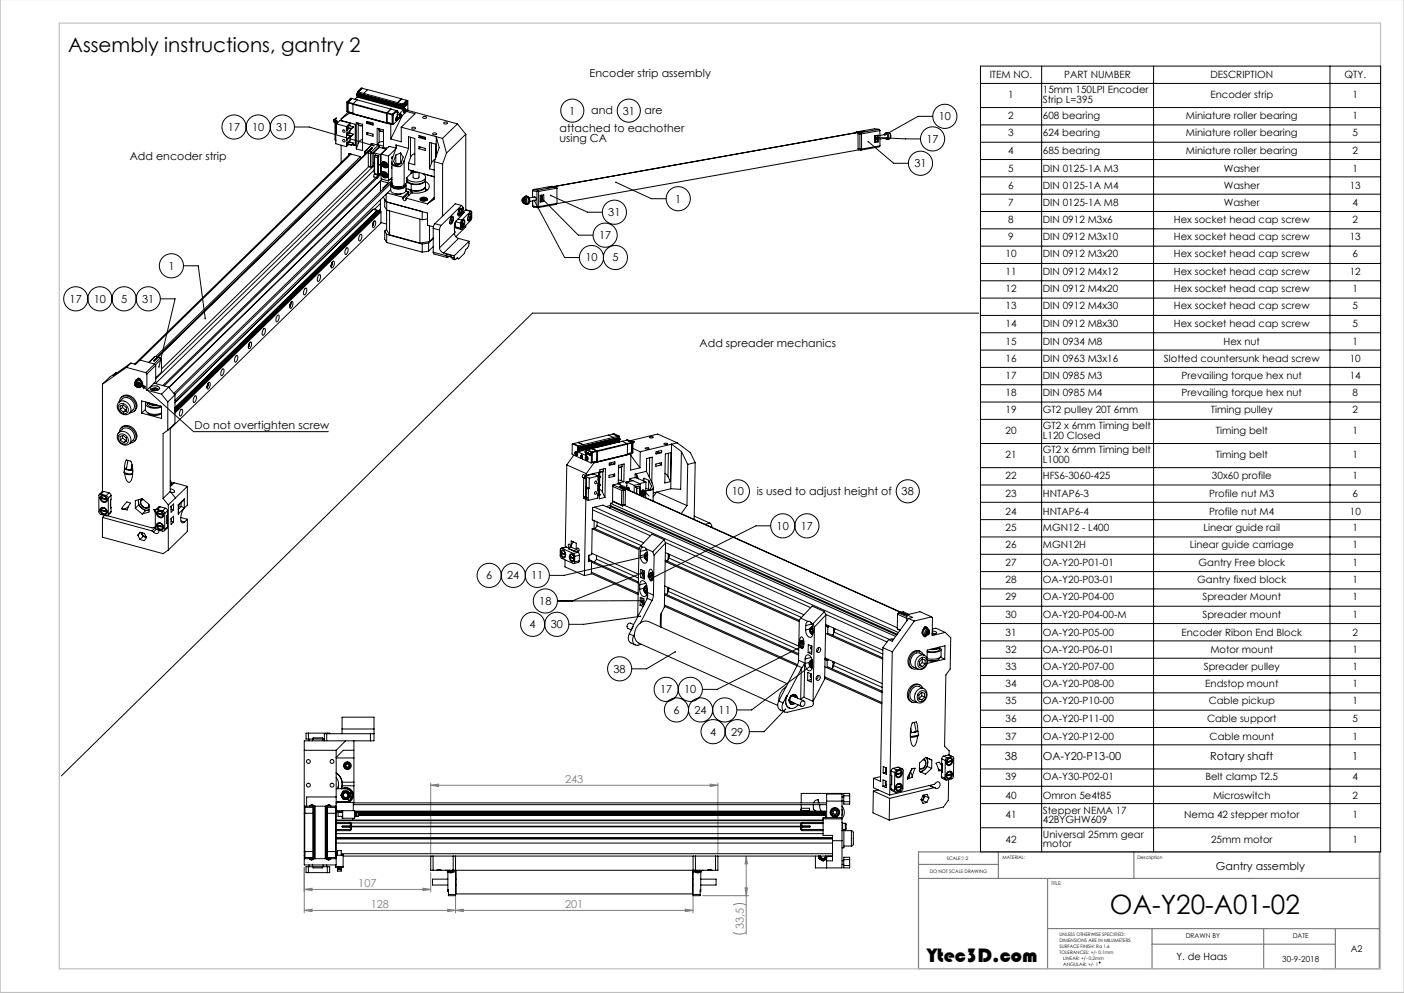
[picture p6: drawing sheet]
<svg xmlns="http://www.w3.org/2000/svg" width="594mm" height="420mm" viewBox="0 0 594 420" stroke-linecap="round" stroke-linejoin="round" font-family="sans-serif">
<defs><g id="words">
<text font-size="11.3" x="469.6" y="386.6">OA-Y20-A01-02</text>
<g font-size="8.5">
<text x="28.9" y="21.9">Assembly instructions, gantry 2</text>
<text x="392.2" y="407">Ytec3D.com</text>
</g>
<g font-size="4.7">
<text x="249.4" y="32.4">Encoder strip assembly</text>
<text x="240.8" y="48.4">1</text>
<text x="250.1" y="48.4">and</text>
<text x="263.4" y="48.4">31</text>
<text x="272.7" y="48.4">are</text>
<text x="397.2" y="50.9">10</text>
<text x="96.4" y="55.4">17</text>
<text x="106.7" y="55.4">10</text>
<text x="116.9" y="55.4">31</text>
<text x="236.7" y="55.7">attached to eachother</text>
<text x="236.7" y="60.2">using CA</text>
<text x="392" y="60.4">17</text>
<text x="54.9" y="67.7">Add encoder strip</text>
<text x="386.8" y="70.7">31</text>
<text x="285.7" y="85.7">1</text>
<text x="257.4" y="91.4">31</text>
<text x="253.4" y="101.1">17</text>
<text x="247.6" y="110.6">10</text>
<text x="259.1" y="110.6">5</text>
<text x="71.2" y="114.1">1</text>
<text x="29.5" y="128.1">17</text>
<text x="39.7" y="128.1">10</text>
<text x="51.2" y="128.1">5</text>
<text x="60.1" y="128.1">31</text>
<text x="296" y="146.9">Add spreader mechanics</text>
<text x="82.3" y="181.5">Do not overtighten screw</text>
<text x="309.6" y="209.5">10</text>
<text x="320.2" y="209.4">is used to adjust height of</text>
<text x="381.5" y="209.5">38</text>
<text x="328.6" y="224.1">10</text>
<text x="338.8" y="224.1">17</text>
<text x="205.7" y="245">6</text>
<text x="214.6" y="245">24</text>
<text x="224.7" y="245">11</text>
<text x="228.1" y="255.9">18</text>
<text x="224.1" y="265.7">4</text>
<text x="233" y="265.7">30</text>
<text x="259.6" y="284.6">38</text>
<text x="279.2" y="293.3">17</text>
<text x="289.5" y="293.3">10</text>
<text x="284.9" y="301.9">6</text>
<text x="293.8" y="301.9">24</text>
<text x="304" y="301.9">11</text>
<text x="300.4" y="311.1">4</text>
<text x="309.3" y="311.1">29</text>
<text x="425.2" y="321.4">38</text>
<text x="441.2" y="321.4">OA-Y20-P13-00</text>
<text x="512" y="321.4">Rotary shaft</text>
<text x="572.1" y="321.4">1</text>
<text x="514.4" y="368">Gantry assembly</text>
</g>
<g font-size="4.7" fill="#808080">
<text x="239.1" y="331.1">243</text>
<text x="151.6" y="375.2">107</text>
<text x="156.8" y="384.1">128</text>
<text x="239.1" y="384.1">201</text>
<text x="314.7" y="393.1" transform="rotate(-90 314.7 393.1)">33,5</text>
</g>
<g font-size="4.2">
<text x="418.7" y="33.2">ITEM NO.</text>
<text x="450.3" y="33.2">PART NUMBER</text>
<text x="512.1" y="33.2">DESCRIPTION</text>
<text x="568.8" y="33.2">QTY.</text>
<text x="426.6" y="41.5">1</text>
<text x="441.2" y="39.5">15mm 150LPI Encoder</text>
<text x="512.1" y="41.5">Encoder strip</text>
<text x="572.2" y="41.5">1</text>
<text x="441.2" y="43.6">Strip L=395</text>
<text x="426.6" y="50.3">2</text>
<text x="441.2" y="50.3">608 bearing</text>
<text x="501.7" y="50.3">Miniature roller bearing</text>
<text x="572.2" y="50.3">1</text>
<text x="426.6" y="57.6">3</text>
<text x="441.2" y="57.6">624 bearing</text>
<text x="501.7" y="57.6">Miniature roller bearing</text>
<text x="572.2" y="57.6">5</text>
<text x="426.6" y="64.9">4</text>
<text x="441.2" y="64.9">685 bearing</text>
<text x="501.7" y="64.9">Miniature roller bearing</text>
<text x="572.2" y="64.9">2</text>
<text x="426.6" y="72.7">5</text>
<text x="441.2" y="72.7">DIN 0125-1A M3</text>
<text x="517.8" y="72.7">Washer</text>
<text x="572.2" y="72.7">1</text>
<text x="426.6" y="80">6</text>
<text x="441.2" y="80">DIN 0125-1A M4</text>
<text x="517.8" y="80">Washer</text>
<text x="571.1" y="80">13</text>
<text x="426.6" y="87.3">7</text>
<text x="441.2" y="87.3">DIN 0125-1A M8</text>
<text x="517.8" y="87.3">Washer</text>
<text x="572.2" y="87.3">4</text>
<text x="426.6" y="94.3">8</text>
<text x="441.2" y="94.3">DIN 0912 M3x6</text>
<text x="496.7" y="94.3">Hex socket head cap screw</text>
<text x="572.2" y="94.3">2</text>
<text x="426.6" y="101.6">9</text>
<text x="441.2" y="101.6">DIN 0912 M3x10</text>
<text x="496.7" y="101.6">Hex socket head cap screw</text>
<text x="571.1" y="101.6">13</text>
<text x="425.4" y="108.9">10</text>
<text x="441.2" y="108.9">DIN 0912 M3x20</text>
<text x="496.7" y="108.9">Hex socket head cap screw</text>
<text x="572.2" y="108.9">6</text>
<text x="425.4" y="116.2">11</text>
<text x="441.2" y="116.2">DIN 0912 M4x12</text>
<text x="496.7" y="116.2">Hex socket head cap screw</text>
<text x="571.1" y="116.2">12</text>
<text x="425.4" y="123.6">12</text>
<text x="441.2" y="123.6">DIN 0912 M4x20</text>
<text x="496.7" y="123.6">Hex socket head cap screw</text>
<text x="572.2" y="123.6">1</text>
<text x="425.4" y="130.9">13</text>
<text x="441.2" y="130.9">DIN 0912 M4x30</text>
<text x="496.7" y="130.9">Hex socket head cap screw</text>
<text x="572.2" y="130.9">5</text>
<text x="425.4" y="138.2">14</text>
<text x="441.2" y="138.2">DIN 0912 M8x30</text>
<text x="496.7" y="138.2">Hex socket head cap screw</text>
<text x="572.2" y="138.2">5</text>
<text x="425.4" y="146">15</text>
<text x="441.2" y="146">DIN 0934 M8</text>
<text x="517.7" y="146">Hex nut</text>
<text x="572.2" y="146">1</text>
<text x="425.4" y="153.3">16</text>
<text x="441.2" y="153.3">DIN 0963 M3x16</text>
<text x="492.4" y="153.3">Slotted countersunk head screw</text>
<text x="571.1" y="153.3">10</text>
<text x="425.4" y="160.2">17</text>
<text x="441.2" y="160.2">DIN 0985 M3</text>
<text x="499.9" y="160.2">Prevailing torque hex nut</text>
<text x="571.1" y="160.2">14</text>
<text x="425.4" y="167.5">18</text>
<text x="441.2" y="167.5">DIN 0985 M4</text>
<text x="499.9" y="167.5">Prevailing torque hex nut</text>
<text x="572.2" y="167.5">8</text>
<text x="425.4" y="174.9">19</text>
<text x="441.2" y="174.9">GT2 pulley 20T 6mm</text>
<text x="512.3" y="174.9">Timing pulley</text>
<text x="572.2" y="174.9">2</text>
<text x="425.4" y="183.6">20</text>
<text x="441.2" y="181.6">GT2 x 6mm Timing belt</text>
<text x="441.2" y="185.7">L120 Closed</text>
<text x="514.4" y="183.6">Timing belt</text>
<text x="572.2" y="183.6">1</text>
<text x="441.2" y="191.8">GT2 x 6mm Timing belt</text>
<text x="425.4" y="193.8">21</text>
<text x="441.2" y="195.9">L1000</text>
<text x="514.4" y="193.8">Timing belt</text>
<text x="572.2" y="193.8">1</text>
<text x="425.4" y="202.6">22</text>
<text x="441.2" y="202.6">HFS6-3060-425</text>
<text x="512.7" y="202.6">30x60 profile</text>
<text x="572.2" y="202.6">1</text>
<text x="425.4" y="210.3">23</text>
<text x="441.2" y="210.3">HNTAP6-3</text>
<text x="511.6" y="210.3">Profile nut M3</text>
<text x="572.2" y="210.3">6</text>
<text x="425.4" y="217.7">24</text>
<text x="441.2" y="217.7">HNTAP6-4</text>
<text x="511.6" y="217.7">Profile nut M4</text>
<text x="571.1" y="217.7">10</text>
<text x="425.4" y="224.6">25</text>
<text x="441.2" y="224.6">MGN12 - L400</text>
<text x="509.2" y="224.6">Linear guide rail</text>
<text x="572.2" y="224.6">1</text>
<text x="425.4" y="231.9">26</text>
<text x="441.2" y="231.9">MGN12H</text>
<text x="503.3" y="231.9">Linear guide carriage</text>
<text x="572.2" y="231.9">1</text>
<text x="425.4" y="239.2">27</text>
<text x="441.2" y="239.2">OA-Y20-P01-01</text>
<text x="507" y="239.2">Gantry Free block</text>
<text x="572.2" y="239.2">1</text>
<text x="425.4" y="246.6">28</text>
<text x="441.2" y="246.6">OA-Y20-P03-01</text>
<text x="506.5" y="246.6">Gantry fixed block</text>
<text x="572.2" y="246.6">1</text>
<text x="425.4" y="253.9">29</text>
<text x="441.2" y="253.9">OA-Y20-P04-00</text>
<text x="508.8" y="253.9">Spreader Mount</text>
<text x="572.2" y="253.9">1</text>
<text x="425.4" y="261.2">30</text>
<text x="441.2" y="261.2">OA-Y20-P04-00-M</text>
<text x="508.7" y="261.2">Spreader mount</text>
<text x="572.2" y="261.2">1</text>
<text x="425.4" y="269">31</text>
<text x="441.2" y="269">OA-Y20-P05-00</text>
<text x="499.8" y="269">Encoder Ribon End Block</text>
<text x="572.2" y="269">2</text>
<text x="425.4" y="276.3">32</text>
<text x="441.2" y="276.3">OA-Y20-P06-01</text>
<text x="512.1" y="276.3">Motor mount</text>
<text x="572.2" y="276.3">1</text>
<text x="425.4" y="283.2">33</text>
<text x="441.2" y="283.2">OA-Y20-P07-00</text>
<text x="509.3" y="283.2">Spreader pulley</text>
<text x="572.2" y="283.2">1</text>
<text x="425.4" y="290.5">34</text>
<text x="441.2" y="290.5">OA-Y20-P08-00</text>
<text x="509.9" y="290.5">Endstop mount</text>
<text x="572.2" y="290.5">1</text>
<text x="425.4" y="297.9">35</text>
<text x="441.2" y="297.9">OA-Y20-P10-00</text>
<text x="511.4" y="297.9">Cable pickup</text>
<text x="572.2" y="297.9">1</text>
<text x="425.4" y="305.2">36</text>
<text x="441.2" y="305.2">OA-Y20-P11-00</text>
<text x="510.7" y="305.2">Cable support</text>
<text x="572.2" y="305.2">5</text>
<text x="425.4" y="312.9">37</text>
<text x="441.2" y="312.9">OA-Y20-P12-00</text>
<text x="511.7" y="312.9">Cable mount</text>
<text x="572.3" y="312.9">1</text>
<text x="425.4" y="330">39</text>
<text x="441.2" y="330">OA-Y30-P02-01</text>
<text x="510" y="330">Belt clamp T2.5</text>
<text x="572.2" y="330">4</text>
<text x="425.4" y="337.8">40</text>
<text x="441.2" y="337.8">Omron 5e4t85</text>
<text x="513.2" y="337.8">Microswitch</text>
<text x="572.2" y="337.8">2</text>
<text x="425.4" y="346.1">41</text>
<text x="441.2" y="344.1">Stepper NEMA 17</text>
<text x="501" y="346.1">Nema 42 stepper motor</text>
<text x="572.2" y="346.1">1</text>
<text x="441.2" y="348.2">42BYGHW609</text>
<text x="425.4" y="356.3">42</text>
<text x="441.2" y="354.3">Universal 25mm gear</text>
<text x="441.2" y="358.4">motor</text>
<text x="512.4" y="356.3">25mm motor</text>
<text x="572.2" y="356.3">1</text>
<text x="497.8" y="406.1">Y. de Haas</text>
</g>
<text font-size="3.9" x="571.5" y="402.5">A2</text>
<text font-size="3.5" x="542.5" y="407">30-9-2018</text>
<g font-size="2.8">
<text x="501.7" y="396.9">DRAWN BY</text>
<text x="546.9" y="396.9">DATE</text>
</g>
<g font-size="2">
<text x="400.6" y="363.7">SCALE:1:2</text>
<text x="424.2" y="363.2">MATERIAL:</text>
<text x="481.3" y="363.2">Description</text>
<text x="393.3" y="369.3">DO NOT SCALE DRAWING</text>
<text x="444.7" y="374.5">TITLE:</text>
<text x="448.2" y="395.9">UNLESS OTHERWISE SPECIFIED:</text>
<text x="448.2" y="398.4">DIMENSIONS ARE IN MILLIMETERS</text>
<text x="448.2" y="400.9">SURFACE FINISH: Ra 1.6</text>
<text x="448.2" y="403.4">TOLERANCES: +/- 0.1mm</text>
<text x="449.9" y="405.9">LINEAR: +/- 0.2mm</text>
<text x="449.9" y="408.4">ANGULAR: +/- 1</text>
</g>
</g></defs>
<g fill="none" stroke="#000" stroke-width=".42">
<path d="M414.8 28h169.3v332.3h-169.3zM414.8 35.3h169.3M440.7 28v332.3M488.1 28v332.3M562.7 28v332.3M124.6 53.7h6.2l27.4 8M367.3 59.9l10.8 9.2h6.2M370.9 58.2l18.5 .5M394.6 49.2h-6.2l-14 7.9M414.8 45.5h169.3M414.8 52.8h169.3M260.6 77.1l15 7h6.2"/>
<path d="M414.8 60.1h169.3M414.8 67.5h169.3M414.8 74.8h169.3M226 84.7l12.9 24.2h6.2M229.1 83.7l15.6 15.8h6.2M233 82.7l15.6 7.1h6.2M414.8 82.1h169.3M414.8 89.5h169.3M414.8 96.8h169.3M77.6 112.4h6.3l2.9 22.3M414.8 104.1h169.3M414.8 111.4h169.3"/>
<path d="M414.8 118.8h169.3M67.8 126.4h6.3l-6.8 28.8M414.1 132.5h-188.8l-199.4 195.7M414.8 126.1h169.3M414.8 133.4h169.3M414.8 140.7h169.3M414.8 148.1h169.3M414.8 155.4h169.3M58.7 161.7l23.2 20.9h57M58.7 161.7l2.8 1.9-.6 .7zM414.8 162.7h169.3M414.8 170.1h169.3"/>
<path d="M414.8 177.4h169.3M414.8 187.6h169.3M414.8 197.8h169.3M414.8 205.1h169.3M414.8 212.5h169.3M414.8 219.8h169.3M273.3 235.3l-34.6 8.1h-6.3M326.1 222.4h-6.3l-44.2 22.3M414.8 227.1h169.3M414.8 234.4h169.3M235.8 254.2h6.3M272 254.1l-29.9 .1"/>
<path d="M272.4 242l-30.3 12.2M414.8 241.8h169.3M414.8 249.1h169.3M414.8 256.4h169.3M270.9 260.7l-24 3.4h-6.2M285.7 275.7l-12.2 7.2h-6.2M339.5 273.3l-36.1 18.3h-6.2M414.8 263.7h169.3M414.8 271.1h169.3M414.8 278.4h169.3M343.2 281.5l-25.2 18.8h-6.3M414.8 285.7h169.3"/>
<path d="M414.8 293h169.3M332.3 300l-9 9.5h-6.3M414.8 300.4h169.3M414.8 307.7h169.3M414.8 315h169.3M414.8 325.2h169.3M414.8 332.6h169.3M414.8 339.9h169.3M414.8 350.1h169.3"/>
<circle cx="99" cy="53.7" r="5.1"/>
<circle cx="109.2" cy="53.7" r="5.1"/>
<circle cx="119.5" cy="53.7" r="5.1"/>
<circle cx="242.1" cy="46.8" r="4.9"/>
<circle cx="266" cy="46.8" r="4.9"/>
<circle cx="394.5" cy="58.7" r="5.1"/>
<circle cx="399.7" cy="49.2" r="5.1"/>
<circle cx="389.4" cy="69.1" r="5.1"/>
<circle cx="256" cy="99.5" r="5.1"/>
<circle cx="259.9" cy="89.8" r="5.1"/>
<circle cx="286.9" cy="84.1" r="5.1"/>
<circle cx="72.5" cy="112.4" r="5.1"/>
<circle cx="250.2" cy="108.9" r="5.1"/>
<circle cx="260.4" cy="108.9" r="5.1"/>
<circle cx="32.1" cy="126.4" r="5.1"/>
<circle cx="42.3" cy="126.4" r="5.1"/>
<circle cx="52.5" cy="126.4" r="5.1"/>
<circle cx="62.7" cy="126.4" r="5.1"/>
<circle cx="312.2" cy="207.8" r="4.9"/>
<circle cx="384.1" cy="207.8" r="4.9"/>
<circle cx="331.2" cy="222.4" r="5.1"/>
<circle cx="341.4" cy="222.4" r="5.1"/>
<circle cx="207" cy="243.4" r="5.1"/>
<circle cx="217.2" cy="243.4" r="5.1"/>
<circle cx="227.3" cy="243.4" r="5.1"/>
<circle cx="230.7" cy="254.2" r="5.1"/>
<circle cx="225.4" cy="264.1" r="5.1"/>
<circle cx="235.6" cy="264.1" r="5.1"/>
<circle cx="262.2" cy="282.9" r="5.1"/>
<circle cx="281.8" cy="291.6" r="5.1"/>
<circle cx="292.1" cy="291.6" r="5.1"/>
<circle cx="286.2" cy="300.3" r="5.1"/>
<circle cx="296.4" cy="300.3" r="5.1"/>
<circle cx="301.7" cy="309.5" r="5.1"/>
<circle cx="306.6" cy="300.3" r="5.1"/>
<circle cx="311.9" cy="309.5" r="5.1"/>
<circle cx="465.3" cy="407.1" r=".19"/>
</g>
<path d="M388.6 365.6h33.8M388.6 371.5h195M422.4 360.3v11.2M443.2 371.5v38.3M479.7 360.3v11.2M443.2 392.8h140.4M487.4 399.4h77.6M487.4 392.8v17M534.6 392.8v16.9M565 392.8v16.9M388.6 409.7h195v-49.4h-195v49.5" fill="none" stroke="#808080" stroke-width=".5"/>
<path d="M.1 -.1v419.9h594M25.1 9.8h559v400h-559z" fill="none" stroke="#c0c0c0" stroke-width=".5"/>
<g fill="none" stroke="#808080" stroke-width=".42">
<path d="M182.2 332.1l3.3-.5v1.1zM182.2 331.1v30M182.2 332.1h121.5M300.4 331.6l3.3 .5-3.3 .6zM303.7 331.1v30M128.7 376.2l3.3-.5v1zM128.7 366.8v19.3M128.7 376.2h53.5M178.9 375.7l3.3 .5-3.3 .5zM182.2 369.1v8.1M192.7 369.1v17M293.2 369.1v17"/>
<path d="M297.2 378.8h19.5M315.2 375.5h1l-.5 3.3zM315.7 362.1l.5 3.3h-1zM315.7 362.1v33M128.7 385.1l3.3-.5v1zM128.7 385.1h164.5M189.4 384.6l3.3 .5-3.3 .5zM192.7 385.1l3.3-.5v1zM289.9 384.6l3.3 .5-3.3 .5zM310.2 394.4a6.2 6.2 0 0 0 5.5 0M310.2 382.8a6.2 6.2 0 0 1 5.5 0"/>
</g>
<path d="M58.7 161.7l2.8 1.9-.6 .7zM158 61.4l-.1 .4 .5 .1-.2-.2h.3l-.1-.3zM67 155l.2 .5a.34 .34 0 0 0 .4-.4 .34 .34 0 0 0-.6-.1zM86.6 134.5v.4l.3 .2-.1-.4 .2 .3 .1-.5zM270.6 260.5a.34 .34 0 0 0 .2 .5 .34 .34 0 0 0 .4-.4zM285.5 275.4a.34 .34 0 0 0-.1 .5 .34 .34 0 0 0 .5 .1 .34 .34 0 0 0 .1-.5l-.3 .2 .3-.2zM332.1 299.8a.34 .34 0 0 0-.1 .5 .34 .34 0 0 0 .5 0 .34 .34 0 0 0 0-.5l-.2 .2 .2-.2zM271.8 253.8a.34 .34 0 0 0 .1 .6 .34 .34 0 0 0 .4-.3zM272.2 241.8a.34 .34 0 0 0 .1 .6 .34 .34 0 0 0 .4-.5zM275.3 244.4v.4l.3-.1-.3 .1a.34 .34 0 0 0 .5 .1 .34 .34 0 0 0 0-.4 .34 .34 0 0 0-.5-.1zM273.1 235a.34 .34 0 0 0 .1 .6 .34 .34 0 0 0 .5-.4zM339.3 273a.34 .34 0 0 0 .2 .6 .34 .34 0 0 0 .3-.5zM343 281.2a.34 .34 0 0 0 0 .5 .34 .34 0 0 0 .5 0 .34 .34 0 0 0 0-.4l-.3 .2 .3-.2zM232.7 82.5l.3 .2-.3-.2a.34 .34 0 0 0 .3 .5 .34 .34 0 0 0 .3-.5 .34 .34 0 0 0-.6 0zM260.3 76.9l.3 .2-.3-.1a.34 .34 0 0 0 .3 .5 .34 .34 0 0 0 .3-.5 .34 .34 0 0 0-.6-.1zM367.1 59.7a.34 .34 0 0 0 .2 .5 .34 .34 0 0 0 .4-.4 .34 .34 0 0 0-.5-.2l.1 .3zM370.7 57.9l-.1 .2 .3 .1-.3-.1a.34 .34 0 0 0 .4 .4 .34 .34 0 0 0 .2-.5 .34 .34 0 0 0-.5-.1zM374.1 56.9v.3l.3-.1-.3 .1a.34 .34 0 0 0 .5 .2 .34 .34 0 0 0 0-.5 .34 .34 0 0 0-.5 0zM228.8 83.5a.34 .34 0 0 0 .2 .5 .34 .34 0 0 0 .4-.3 .34 .34 0 0 0-.5-.3l.2 .3zM225.7 84.5a.34 .34 0 0 0 .1 .5 .34 .34 0 0 0 .5-.3 .34 .34 0 0 0-.5-.3l.2 .3z" fill="#000"/>
<g fill="#808080">
<path d="M128.7 376.2l3.3-.5v1zM178.9 375.7l3.3 .5-3.3 .5zM128.7 385.1l3.3-.5v1zM189.4 384.6l3.3 .5-3.3 .5z"/>
<path d="M192.7 385.1l3.3-.5v1zM289.9 384.6l3.3 .5-3.3 .5z"/>
<path d="M300.4 331.6l3.3 .5-3.3 .6zM182.2 332.1l3.3-.5v1.1z"/>
<path d="M315.2 375.5h1l-.5 3.3zM315.7 362.1l.5 3.3h-1z"/>
</g>
<g fill="none" stroke="#000" stroke-width=".42">
<path d="M151 39.9l-.1 .5 19.6 5.3M151 39.9l19.6 5.3M151.1 39.8l19.6 5.3M151.1 39.8l-.1 .1M151.1 39.7v.1M151.1 39.7l19.6 5.4M151.2 39.4l-.1 .3M151.2 39.4l19.6 5.4M151.2 39.4h.1M151.2 38.8l19.7 5.3M151.2 39.4l19.7 5.3M151.2 38.8v.6"/>
<path d="M151.7 38.9h.1M153.3 37.3l-1.6 1.6M153.3 37.3h.1M153.9 39.5l1.6-1.6 14.4 3.9M153.9 39.5h.1M155.5 37.9l-2.7-.7-1.6 1.6M141.6 51.7l.3 .4M141.6 50.7a.63 .63 0 0 0-.5 .7 .63 .63 0 0 0 .6 .5l.1 7.2 .3 .5M141.6 50.8a.43 .43 0 0 0-.5 .5 .43 .43 0 0 0 .5 .4M141.6 50.7v.1M141.9 59.1l.2 .3M141.9 52.1v7"/>
<path d="M141.9 50.5l.4 .5M142.1 56.5v4.3l4.5 1.2M142.1 59l-.2 .1M142.3 50l-1.2 .8M142.3 51l.4 .3M142.3 50l-.7 .8M142.3 50l-.7 .7M142.3 51l-.7 .7M142.4 52.4v3.9l-.3 .2M142.4 52.4l4.2 1.1M142.4 56.2l-.3 .3M142.7 51.3l-.8 .8"/>
<path d="M142.7 51.3v.8M144.3 50.3v.7l6 1.6v9l-1.4-.4M144.4 51v.1M146.6 53.5v1.6M146.6 55.1l.2 .1M146.6 59.2h.2M146.7 43.4l19.7 5.3M146.7 47.1l2.6 .7M146.7 47.1l2.6 .8M146.7 43.4v3.7M146.8 55.2v1.3M146.8 59.2v1.3"/>
<path d="M146.8 56.5l-.2 2.7M146.8 43.1l2.7 .7M146.8 43.1l1.6-1.6 19.7 5.4M146.8 43.1l-.1 .3M146.9 53.9l1.8 .4M146.9 53.9l1.8 .6M146.9 57l1.8 .7M146.9 57l1.8 .5M147.4 47.4l-3.1 2.9M147.5 54.2l-.9 .9M147.7 54.3l-.9 .9M147.9 47.8l17.4 4.8"/>
<path d="M147.9 47.8l-3.6 2.5M148.1 52.1l-1.5 1.4M148.1 52.1l-4.2-1.2-1.5 1.5M148.1 52.1v1.1M148.1 55.2v1.2M148.1 57.5v.2M148.1 59.2v.9M148.1 57.7l-1.5 1.5M148.1 57.7l.1 .1M148.1 47.6l-.2 .2M148.2 54.4v.6l-1.4 1.5M148.2 57.8v1.3l-1.4 1.4"/>
<path d="M148.2 57.8l-1.4 1.4M148.7 54.3v.2M148.7 57.5v.2M148.9 41.6l-1.7 1.9 .1 3.8M148.9 41.6v.1M149.3 48.1l14.4 3.9M149.4 43.9l14.3 3.9 1.7-1.7M149.4 43.9l-.1 4.2M149.4 53.6l-.7 .9M149.4 56.7l-.7 1M149.4 56.7l-.7 .8M149.4 56.7l-1.7-.4-.8 .7"/>
<path d="M149.4 53.6l-.7 .7M149.4 53.6l-1.7-.5-.8 .8M150.7 51.8l2.7 .8v11.1l-2.7-.7zM151.1 42.2l-1.7 1.7M151.1 41.1l-1 .9M151.1 41.1l19.6 5.3M151.2 40.8l-.2 .3M151.2 40.5v.2M151.2 40.7l19.7 5.3M151.2 40.7l-.1 .4M151.5 52.1v.4l.5 .5 1.4 .1M151.5 52.4l.5 .7 1.4 .1"/>
<path d="M151.6 52.6v8.1M153.4 59a2.16 2.16 0 0 0-1.8 1.7M155.2 52.2l.5-.2 2.1 .5M155.2 56l2.6 .8v.8l-2.6-.7zM155.2 51.3l2.6 .8v.8l-2.6-.7zM155.7 56.2l-.5 .7M156.5 51.7v.5M159.6 54.2l2.6 .8v6.8l-2.6-.7zM160.4 54.8l.5 .6 1.3 .1M160.4 54.5v.3M160.4 54.8l.4 .7 1.4 .1M160.4 55v5.3"/>
<path d="M162.2 59.9l-1.8 .4M163.7 52h.1M163.7 51.7l2.7 .8M163.7 48v3.7M163.7 51.7l2.7 .9M163.9 51.9l-.2 .1M165.3 52.6v6.2M165.4 46.1h.1M165.6 52.3l-.3 .3M166.4 48.7v3.8M166.4 52.5v.1M166.4 48.4l-2.6-.7-.1 4.3"/>
<path d="M166.4 48.4v.3M167.4 50.9l.4 .1M167.6 46.7l-1.7 1.9 .1 3.8M167.8 50.5l-.1 .1M167.9 49.3l.3 .2M167.9 50.4h.2M168.1 47.4v.1M168.1 47.3l.3 .1M168.1 46.9l-1.7 1.5M168.1 46.9v.5M168.1 47.4l.2 .1M168.1 47.5h.1"/>
<path d="M168.1 50.3h.2M168.1 50.7h.1M168.1 47.5l.1 .1M168.1 49.4a.93 .93 0 0 0-.4 1.6M168.1 50.4l-.3 .1M168.1 50.4v.3M168.2 47.6h.1M168.2 43.4h.1M168.2 48h.1M168.3 50.3l-.2 .4M168.3 47.5l-.1 .5M168.3 47.5l-.1 .1"/>
<path d="M168.4 49.9l-.1 .2-.3-.3 .1 .4-.3 .3M168.4 49.9v.2M168.4 50.1l-.1 .2M168.4 50.1h-.3M168.4 49.9l-.1-.4h-.3l-.3 1.1M168.4 49.9l-.4 1-.2 .1-.1-.4M169.3 48.5l-.1 .3M169.5 48.2l-.3 1M169.5 48.2v.2M169.5 48.4h.2M169.5 48.4v.9M169.5 49.3l-.3 .3"/>
<path d="M169.5 49.3h.2M169.7 48.4l-.1-.3-.3 .4-.1 1.4-2.8 2.7M169.7 48.4v.9M169.8 53.8v6.2l-4.5-1.2M169.8 53.8l17.4 4.7M169.8 41.8l2.7 .8M169.9 41.8l-1.7 1.6M169.9 41.8l.1 .1M170 41.9h.1M170.2 48.9l-4.9 9.9M170.4 44h.1M170.6 45.2v.4"/>
<path d="M170.6 45.6l.3 .1M170.7 45.6h.1M170.7 45.5h.1M170.7 45.1l-.1 .1M170.7 45.5l-.1 .1M170.7 45.5l.1 .1M170.7 45.1h.1M170.7 46.4l-2.5 2.5v-.9M170.8 47.6l.4 .1M170.8 45.6l.1 .1M170.8 44.8l-.1 .3M170.9 44.7h.1"/>
<path d="M170.9 46l-.2 .4M170.9 44.1v.6M170.9 45.7v.3M171.1 44.9h.1M171.1 45.2h-.1M171.1 44.9h-.1M171.1 44.8h.1M171.1 45.2h.1M171.1 44.8v.1M171.1 45.1h.1M171.2 44.9h.1M171.3 44.9l-.1-.2-.1 .4"/>
<path d="M171.3 46l.3 .1M171.3 47.1h.2M171.3 44.9h.1M171.3 44.6h.1M171.3 44.6v.3M171.3 44.9v.1M171.4 44.9h-.1M171.4 44.5l-.1 .1M171.4 44.5h.1M171.4 44.9h.1M171.4 44.5h-.1M171.4 44.4v.1"/>
<path d="M171.4 44.8h.1M171.4 46.2a.77 .77 0 0 1 .5 .8 .77 .77 0 0 1-.6 .7l-.3-.4zM171.4 44.5l-.1 .4M171.4 47h.2M171.4 47.4h.1M171.5 44.4l-.1 .4M171.5 44.8h.1M171.5 46.1a.93 .93 0 0 0-.4 1.6M171.5 44.4h.1M171.5 46.8h.1M171.5 44.3l-.1 .2M171.5 44.3l-.1 .1"/>
<path d="M171.5 44.3v.1M171.5 44.7h.1M171.5 47.1v.3M171.6 44.7l-.2 .2M171.6 44.4h.1M171.6 44.4l-.1 .3M171.6 44.7h.1M171.6 44.4v.2M171.6 44.2l-.1 .5M171.6 44.6v.1M171.6 47l-.1 .4M171.6 46.8l-.1-.4-.3 .9 .3-.2"/>
<path d="M171.7 44.4h.1M171.7 44.2h-.1M171.7 44.2v.2M171.7 44.5h.1M171.7 44.5v.1M171.7 44.6h.1M171.7 44.4l.1-.3v.3M171.7 46.7v.1M171.7 44.6l-.1 .1M171.7 44.2v.1M171.7 44.2v.4M171.7 44.3v.2"/>
<path d="M171.7 46.8h-.1M171.7 46.8l-.1 .2M171.8 44.4h.1M171.8 44.4v.1M171.9 44.4h-.1M171.9 44.4h.1M171.9 44h.1M171.9 44.3h.1M171.9 44.3l.1 .1M171.9 44v.4M172 43.9l-.1 .4M172 43.9h.1"/>
<path d="M172 44.3h.1M172 43.9l-.1 .1M172 47.1l3.6 1-5.8 5.7M172 43.8l-.1 .2M172 42.4l-1.6 1.6M172 43.8v.1M172 44.2h.1M172.1 44.2h.1M172.1 44.1h.1M172.1 44.1v.1M172.1 44h.1M172.1 43.8l-.1 .5"/>
<path d="M172.1 43.8h.1M172.1 43.7v.1M172.1 43.7l-.1 .1M172.2 44l-.1 .1M172.2 43.9l-.1 .1M172.2 43.7h.1M172.2 43.7l-.1 .1M172.2 44h.1M172.2 43.7v.4M172.2 44.1h.1M172.2 44.1l-1 1-.1-.3M172.2 44v.1"/>
<path d="M172.2 43.7v.3M172.3 43.6l-.1 .1M172.3 43.6h.1M172.5 42.6l-1.6 1.5M172.5 42.6v4.1M172.5 46.7l-2.8 2.6M172.5 46.7l21 5.7M173.7 58.1v8.6M174.3 54a.81 .81 0 0 1 .8-.3 .81 .81 0 0 1 .6 .7 .81 .81 0 0 1-.8 .3 .81 .81 0 0 1-.6-.7zM177.3 58.2l.5-.2 2.1 .6M177.3 57.3l2.6 .8v.8l-2.6-.7zM178.6 57.7l.1 .5"/>
<path d="M178.9 49.4a.81 .81 0 0 1 .9-.2 .81 .81 0 0 1 .6 .6 .81 .81 0 0 1-.9 .3 .81 .81 0 0 1-.6-.7zM183.1 56.4a.82 .82 0 0 1 .9-.3 .82 .82 0 0 1 .6 .7 .82 .82 0 0 1-.9 .3 .82 .82 0 0 1-.6-.7zM187.2 58.5l1.7 6.3M187.8 51.9a.82 .82 0 0 1 .8-.3 .82 .82 0 0 1 .6 .6 .82 .82 0 0 1-.8 .3 .82 .82 0 0 1-.6-.6zM193.5 52.4l-6.3 6.1M193.5 52.4l3.6 4.4M197.1 56.8l-8.2 8M197.1 56.8v31.9M362.3 55.8l.8 .2M362.3 55.8l-.2 .3M363 56.5l.8 .1M363 56.5v6.5"/>
<path d="M363.3 56l.8 .1M363.3 56l-.3 .5M363.8 56.6v6.5M364.1 56.1l-.3 .5M364.1 56.1l.4 .5M364.5 56.6h-.7M364.5 56.6v6.5M365.4 55.5l.3 .1-2.4 .4M365.4 55.5v.1M365.5 55.6l-133.5 23.7M365.5 55.6l-133.3 23.7M365.5 55.6h.1"/>
<path d="M370.1 57.4l1.5-.2v2.8l-1.5 .3zM370.1 57.5l.3 .5M370.1 58.4v.7M370.1 60h.1M370.2 57.4l.2 .6M370.4 58v1.3M370.4 58l.3 .7M370.4 59.3l-.3 .4M370.4 59.3l-.2 .7M370.7 58.7l-.3 .6M370.7 59.9l.9 .1M370.9 57.3l.5 1.3"/>
<path d="M371.4 58.6l-.6 1.3-.6 .1M371.4 58.6l-.7 .1M371.9 54.7l-1.9-.2-7.7 1.3M371.9 54.7l-7.8 1.4M371.9 54.7l.3 .6M372.2 55.3l-7.7 1.3M372.2 55.3l.1 6.4M372.3 57.3l2.6-.5a.79 .79 0 0 1 .7 .7 .79 .79 0 0 1-.4 .8l-2.9 .5M374.1 57a.99 .99 0 0 1 1.1-.8 .99 .99 0 0 1 .8 1.2 1 1 0 0 1-.3 1.3 1 1 0 0 1-1.4-.2M375.6 56.1l-.8 .1M375.6 56.1a1.45 1.45 0 0 1 1.2 1.2 1.45 1.45 0 0 1-.8 1.5M375.6 56.1h.1"/>
<path d="M375.6 56.1a1.4 1.4 0 0 1 1.3 1.2 1.4 1.4 0 0 1-.9 1.5M376 58.8l-.7 .1M144.3 61.4v7.3M146.8 60.5l-.2 1.5M146.9 60.8l1.8 .4M146.9 60.8l1.8 .6M147.5 61.1l-.9 .9M147.6 65.5v-.6l4.9 1.4M148.1 65.1l-91.1 88.9M148.5 65.2l-89.2 87.1M148.7 61.2v.2M149 61.1l1.3 .3"/>
<path d="M149.4 60.5l-.7 .7M149.4 60.5l-1.7-.5-.8 .8M149.4 60.5l-.7 .9M151.6 60.7l-.9 2.3M152.2 67.4v.1M152.5 66.3l-86.6 84.5M152.5 67.1h.1M152.5 66.3v.8M154.4 64l.2 .4M154.4 64v1.4M154.6 64.4l.6 .2M154.6 64.4v.8"/>
<path d="M154.8 63.7l.9 .4M154.8 63.7l-.2 .7M154.8 63.7l-.4 .3M155.8 64.7l1 .3M155.8 70.3l1 .3M155.8 64.7v5.6M155.8 70.3l1.2 .5M156 70.5l-87.7 85.6M156.8 65v5.6M156.8 70.6l.2 .2M157 64.3l-.2 .7M157 64.3l.4 .6"/>
<path d="M157 64.3l-.9-.2-.3 .6M157 61.4v-.8l3.4 .9v.9M157.3 62.5l.2 .1M157.4 62.4l.3 .1-92.4 90.2-.3-.1 87.5-85.5M157.4 62.4l-92.3 90.1M157.4 62.4v.1M157.4 64.9l-.6 .1M157.4 64.9v5.5M157.4 70.4l-.6 .2M157.4 70.4l-.4 .4M157.5 62.6h.1M157.7 60.8l-3.3 3.2"/>
<path d="M157.8 60.8l-3 2.9M158.1 64.6l2.9 .8M158.1 69l.4 .1M158.1 64.6v4.4M158.1 69l.2 .1M158.3 71.9l-92.5 90.3M158.3 69.6l-.9 .8M158.3 69.1l.2 .1M158.3 69.1l.2 3.9M158.3 70l-92.4 90.2M158.4 73.7l-.2 1.1 1.4 .4-90.2 88M158.4 73.7l1.4 .3"/>
<path d="M158.5 73.4l-.1 .3M158.5 73.4l1.4 .4M158.5 66.3v7.1M158.7 65.7l-.2 .6M158.7 65.7l1.6 .2M158.7 65.7l1.4 .4M159 75.1l-90.1 88M159.6 75h.2M159.8 74a.6 .6 0 0 0-.4 .6 .6 .6 0 0 0 .4 .6v-.2M159.9 73.8l-.1 .2M160 73.7l-.4 1 .2 .3M160 69.5l1 .2"/>
<path d="M160 69.6l1.1 .3M160 61.4l-3 2.9M160.1 66.1l-.2 .6-1.4-.4M160.3 65.9l-.3 .7-.1 7.2M160.3 65.9l-.2 .2M160.4 62l-3 2.9M160.4 60.3l-.8 .8M160.6 73.6l-1 .9M161 76.6l-89.5 87.3M161 65.4v4.3M161 69.7l.1 .2M161.1 69.9v3.8l-1.1-.3"/>
<path d="M161.2 73.6l-1.4 1.4M161.6 68.7a1.45 1.45 0 0 1 2 .2 1.45 1.45 0 0 1-.1 2 1.66 1.66 0 0 1-1.9-2.2zM161.6 73a1.45 1.45 0 0 1 2 .2 1.45 1.45 0 0 1-.1 2 1.66 1.66 0 0 1-1.9-2.2zM161.7 75.8l-90.3 88M161.8 62.7l.3-.4 1.4 .4M162 73.3a.95 .95 0 0 1 1.4 .2 .95 .95 0 0 1-.4 1.4l-.9-.6zM162 69a.95 .95 0 0 1 1.4 .2 .95 .95 0 0 1-.4 1.4l-.9-.6zM162 72.8h.1M162 68.5h.1M162 72.8a1.38 1.38 0 0 0 .1 1.8 1.38 1.38 0 0 0 1.8 .2M162 68.5a1.38 1.38 0 0 0 .1 1.8 1.38 1.38 0 0 0 1.8 .2M162.1 79.4l.2 .3"/>
<path d="M162.1 79.4l2.1-2-3.2-.9v4.6M162.1 79.4v.5M162.2 72.7l-.2 .1M162.2 68.4l-.2 .1M162.3 74.2l-.1-.6 .5-.3 .6 .4 .1 .6-.5 .3M162.3 74.2l.6 .4M162.3 69.9l-.1-.6 .5-.3 .6 .4 .1 .7-.5 .2M162.3 69.9l.6 .4M162.3 72.6l-.3 .2M162.3 68.3l-.3 .2M162.6 73.4v.5M162.6 69.1v.5"/>
<path d="M162.6 73.9l.6 .3M162.6 73.9l-.3 .3M162.6 69.6l.6 .4M162.6 69.6l-.3 .3M163.2 74.2l-.3 .4M163.2 70l-.3 .3M163.3 63.1l-2.8-.8-2.4 2.3M163.4 74.2h-.2M163.4 69.9l-.2 .1M163.5 62.7l-.3 .3M163.5 62.7v.2M164.1 74.5l-.2 .3 .2-.2"/>
<path d="M164.1 70.2l-.2 .3 .2-.2M164.3 66l-3.1-.8v10.5l3.1 .8M164.3 66v10.5M165 75.8l.8 .2-.5-.1M165.3 78.3v2.1a4.1 4.1 0 0 0 5.8 1.1l.7-1.1v-2.1M165.7 77.3l-91.8 89.6M165.7 77.3v.2M165.8 70.5v.7M165.8 68.5v9.2a3.5 3.5 0 0 0 5.2 .6M165.8 76.6l-92.3 89.8M165.8 77.4l-.2 .2a1.25 1.25 0 0 0-.2 1.3 1.25 1.25 0 0 0 1.1 .7 4 4 0 0 0 5.3-1.3l-.2-.6M165.8 75.1l-1.5 1.4"/>
<path d="M165.8 77.2l-.1 .1M165.8 77.7l-.2 .4a2.55 2.55 0 0 0 3.4 1.7l2.1-.8 .3-1.1M165.9 78l-.1 .7 .5 .6M165.9 78.1a2.37 2.37 0 0 0 3.3 1.5l1.6-.5 .4-1M165.9 69.5a3.7 3.7 0 0 0 3.4 .9M165.9 69.5l1.6 .5M167.4 78.9l1.2 .2 1.1-.2M167.4 63l-3.1 3M167.5 65.6l-1 2.7 1 1.7M167.5 65.6v3.7M167.5 62.9l-.2-.3-2.2-.6-.7 .1-3.4 3.3M167.5 70h.1"/>
<path d="M167.5 61.3l.3 .7-1.9 5.5v2M167.5 61.3v1.4M167.5 61.3l5.3 1.5M167.6 69.9v.1M167.7 70l1.6 .4M167.7 70h-.1M168.9 69.5h-.8l-.5 .5M169 69.4h-1.1l-.5 .4M169.4 69.2l-.9-.1-1.3 .4 2.2-.2M169.5 64.7v4.5M169.5 64.7l1.1 1.8-1 2.6-1.9 .9M169.5 64.7l-2 .9"/>
<path d="M171 68l-1.7 2.4M171 68v10.3M171.3 78.1v.4l-.5 .8M171.8 79.7l2.2 .7M172 79.8v1M172 79.9l-.2 .1M172.1 77.2l1.9 .6M172.1 77.2l-1.1 1.1M172.3 76.6l-.2 .2 .5 .1M172.8 62.8v-4.9l2.7 .7v11.1l-2.7-.7M172.8 69v2.8l10.9 3M172.8 62.8l-1.8 5.2"/>
<path d="M173.7 66.7l-.9 2.3M173.9 73.3l-1.8 1.8v2.1M173.9 72.1v1.2M174 77.8a5.1 5.1 0 0 0 6-1.5v-.3v2.6M174 77.8v2.6M174.2 72.1l-.3 1.2M174.2 72.6l.6 .2M174.8 73l-.6 .1M175.5 65.1a2.17 2.17 0 0 0-1.8 1.6M176.9 72.9l-1.3 .1-.7-.3-.1-.4v2.6a1.53 1.53 0 0 0 2.5 0v-1.9M177.3 62.1l2.6 .7v.8l-2.6-.7zM177.8 62.2l-.5 .7"/>
<path d="M178.7 73.4a1.62 1.62 0 0 1 1.3 1.7 1.62 1.62 0 0 1-1.6 1.5 5.7 5.7 0 0 1-6.3-1.2M180 76.8a2.18 2.18 0 0 1 1.6 2.3 2.18 2.18 0 0 1-2 2l-2.7 .6-2.8-.2-2.3 2.3M180 78.6a4.3 4.3 0 0 1-5.3 2l-.7-.2M180 78.6a2.61 2.61 0 0 1-3.1 2.2h-2.4l-1.8-.8M180 79.9l.8 .5M180 74.9a2.65 2.65 0 0 1-3.1 2.9 4.9 4.9 0 0 1-4.8-1.5M180 78.8v2M181.7 71.4l2 .5M182.5 69.1l-.8 2.3M182.5 60.5v8.6M183.7 68.4l3.6 .9M183.7 68.4v15.8l-2.9 2"/>
<path d="M184 67.5l-.9 .6-.6 1M184.3 66.6v-5.6l-2.6-.7v11.1M184.6 66v-8.2l1.2 4.7-2.1 5.9M187.3 69.3v22.1M188.9 64.8l-1.6 4.5M232 79.3h.2M232 79.3v.1M232.2 79.3h.1M234.2 78.9l-2.4 .4 .3 .1M234.2 78.9l-.8-.1-7.8 1.4M234.2 78.9h.1M234.5 78.9l.7 .1"/>
<path d="M235.2 79l-7.7 1.4M235.2 79l.4 .6M235.6 79.6l-7.7 1.4M235.6 79.6l.1 6.4M363 63l.8 .1M363 63l.4 .4 .8 .1M363.4 63.4l-127.8 22.7M363.8 63.1l.4 .4M364.5 63.1h-.7M364.5 63.1l-.3 .4M372.3 61.7l-7.8 1.4M372.3 61.7l-.4 .4-7.7 1.4"/>
<path d="M152.4 99.2l.3-.1a1.77 1.77 0 0 1-.8 2.8l-.1-1.5zM157.6 95.3h.1M157.7 94.6l.2 .1M157.9 88.5l1.7 .5M157.9 88.5l-83.9 81.8M157.9 88.5l-.3 .2M157.9 94.1v.6M157.9 94.7l-.3 .6M158 93.8l-.4 1.8M158.1 93.8l-.5 1.8M158.3 93.5l.2-.1a1.77 1.77 0 0 1-.8 2.8l-.1-1zM158.7 88.3l.4 .5"/>
<path d="M159.6 89l.2 .2M159.6 89l-85.6 83.6M159.8 89.2l-85.8 83.8M159.8 89.3h.1M159.8 89.3l.1 .5M159.8 89.3l-85.8 83.8M160.3 89.4h.1M160.3 89.4l-86.3 84.2M160.6 89.2h-.1M160.6 89.2l-86.6 84.5M160.6 89.2l.3 .1M160.9 89.3l-86.9 84.8"/>
<path d="M160.9 89.3l.3 .3M161 86.1l-2.7 2.5M161 84.5v4.9M161 88.4l-87 84.9M161.2 89.6v4.7l-89.2 87M161.2 94.1l2.4 .7M161.2 89.6l-87.2 85.1M162.2 83.3l1.2 2.1M162.8 84.3v3.2l.8 1.3M162.8 97.7v3.5l.8 1.4M162.8 97.7l.8 1.4M163.4 85.4l17.4 4.7v5.2l2.6 .6"/>
<path d="M163.4 82.1v3.3M163.6 88.8v8.4l1.2 2.1M163.6 97l-.8 .7M163.6 85.4v3.4M163.6 99.1v3.5M163.6 88.8l15 4.1M163.6 99.1l15 4.1M163.9 81.6l6.6 1.8M164.8 99.3l12.8 3.5M164.8 89.2v10.1M165.3 80.2l-91.3 89.1M167.3 82h2.5"/>
<path d="M170.5 83.4v.7M171.8 80.7l1 .5M171.8 83.8v.6a.69 .69 0 0 1-.9 .5 .69 .69 0 0 1-.4-.8M171.8 83.8l9 2.4M172.8 81.8l.3 .7M172.8 81.2l-2.3 2.2M172.8 81.8l-2.3 2.3M172.8 81.2v.6M174.6 81.7l-.3-.6-.6-.1-.2 .4 .2 .5M177.6 92.7v10.1M177.8 83.8a2 2 0 0 1 3.1 .6 1.94 1.94 0 0 1-3.2-.3zM178.4 84.1l1.1-.2 .7 .3a1.01 1.01 0 0 1-.9 .9 1.01 1.01 0 0 1-1.1-.6z"/>
<path d="M178.6 89.5v3.4M178.9 84.7l.7 .1M178.9 84.1l-.4 .3 .4 .3M178.9 84.1h.7M178.9 84.7h.1M178.9 84.1v.6M179.6 84.1l.4 .3-.4 .4M179.6 84.1v.6M180.6 84.6a1.54 1.54 0 0 0-2.7 .1M180.8 92.6l-2.2 .3M181.7 95.5v6.7M183.3 96.6v10.1"/>
<path d="M183.3 96.6l2.6 .7M183.7 83.4l-2.9 2.8M184 94.6l-.7 2M184 94.6l2.6 .7M185.9 97.3v7.5M186.6 95.3l-.7 2M190.3 94.4l.3 .1M190.6 92.5l.5 1.6-.6 .3-.2-.7M190.7 92.1h.1M190.7 92.1l.5-.4 .3 .3-.2 1.8M190.7 92.1l.6 1.7M190.9 93.6l.4 .2"/>
<path d="M191 91.7l.3 .1M191.1 91.6l.2-.1a2.01 2.01 0 0 1-.2 3.1l-.3 .2a2.01 2.01 0 0 1 .3-3.2zM192.2 98.7a2.45 2.45 0 0 0 1.8 2.1M192.6 94l.1 .6M192.6 94.5h.1M192.7 95.9l.2 .5 2.2 .6M192.7 95.9l2.2 .6M193.8 92.6l1.6 .5M193.8 90.9l.3 .1M194.1 89l.5 1.7-.6 .3-.2-.7M194.2 88.7h.1M194.2 88.7l.5-.4 .3 .3-.2 1.8"/>
<path d="M194.2 88.7l.6 1.7M194.4 90.2l.4 .2M194.5 88.3h.3M194.6 88.2l.2-.1a2.01 2.01 0 0 1-.2 3.1l-.3 .2a2.01 2.01 0 0 1 .3-3.2zM194.9 94.4v2.1M194.9 94.4l-2.2-.6v2.1M195.1 95.8l.2 .1M195.2 86.9h.1M195.3 86.9l.4 .4a5.9 5.9 0 0 1-3 6.5l-.5 1.6 .3 3-6.6 6.4M195.3 86.9l-8.7 8.4M195.3 86.9l-2.7-.7-8.6 8.4M195.4 93.9l.5 1.6-.2 .3h-.5l-.1-.8"/>
<path d="M195.4 93.1l-.5 1.3M195.5 93.5h.1M195.5 93.5l.5-.3 .3 .2-.2 1.8M195.5 93.5l.6 1.7M195.7 95l.4 .2M195.7 87.9l.1-.1a.7 .7 0 0 1 .4 .7 .7 .7 0 0 1-.5 .6M195.8 93.1l.3 .1M195.8 93.1l.3-.2a1.99 1.99 0 0 1-.3 3.1l-.2 .2a1.99 1.99 0 0 1 .2-3.1zM196.3 90l-.3-.3 .4 .2-1 1M196.9 88.8l2.5 .5M196.9 88.8l-1.3 1.4M196.9 88.8l2.2 .6"/>
<path d="M197.1 95.3v.7l-4.2 4.1M197.9 93l.2 .1M198.2 91.1l.5 1.7-.2 .2-.5 .1-.1-.8M198.3 90.8h.1M198.3 90.8l.5-.4 .3 .3-.2 1.7M198.3 90.8l.6 1.6M198.5 92.3l.4 .1M198.6 90.4h.3M198.6 90.3l.3-.1a1.99 1.99 0 0 1-.3 3.1l-.2 .2a1.99 1.99 0 0 1 .2-3.2zM199.1 89.4h.3l.2 .4-.3 3.3-3.9 3.8-.3 .1-.2-.5M199.1 89.4l-3.7 3.7M221.2 84.5l.4-.3 .5 .3 .1 .7-.4 .4-.5-.3"/>
<path d="M221.2 84.5l.1 .8M221.2 84a.93 .93 0 0 1 1.2 .8 .93 .93 0 0 1-.9 1l-.5-.7zM221.7 83.5a1.41 1.41 0 0 0-.8 1.5 1.41 1.41 0 0 0 1.3 1.2M221.7 83.5a1.44 1.44 0 0 1 1.2 1.2 1.44 1.44 0 0 1-.7 1.5M221.7 83.5l.8-.2a1.44 1.44 0 0 1 1.2 1.2 1.44 1.44 0 0 1-.7 1.6l-.8 .1M221.7 83.5a1.32 1.32 0 0 1 1.6-.3 1.32 1.32 0 0 1 .7 1.4 1.27 1.27 0 0 1-.4 1.4 1.27 1.27 0 0 1-1.4 .2M221.7 84.5l.1 .7M221.7 84.5h-.5M221.8 85.2l.3 .1M221.8 85.2l-.5 .1M221.9 84.3l-.2 .2M222.4 83a1.78 1.78 0 0 1 1.7 1.4 1.78 1.78 0 0 1-1.1 2"/>
<path d="M225.3 80.6v2.9M225.3 80.6v.1M225.3 80.7l1.9 .3M225.3 87l.1 .2M225.3 85l.1 2.2M225.4 87.2l1.8 .2M225.4 87.2l.3 .4 1.8 .2M225.6 80.2l-.3 .5M225.6 80.2l1.9 .2M225.6 80.2l-.3 .4M225.9 83.4a.75 .75 0 0 1 .9 .6 .75 .75 0 0 1-.6 .8M226.3 83.3l-2.4 .4"/>
<path d="M226.6 84.8l-2.5 .4M227.2 81v6.4M227.2 87.4l.3 .4M227.5 80.4l-.3 .6M227.5 80.4l.4 .6M227.9 81h-.7M227.9 81v6.4M227.9 87.4h-.7M227.9 87.4l-.4 .4M228.5 82.7l1.6-.3v2.8l-1.5 .3zM228.7 82.6l.5 1.3M228.8 85l1.3 .2"/>
<path d="M229 82.6a1.46 1.46 0 0 1-.2 2.4 1.49 1.49 0 0 0 .2-2.4zM229.2 83.9l-.6 1.3M229.2 83.9l-.6 .1M235.7 86l-7.8 1.4M235.7 86l-.4 .5-7.8 1.3M134.9 116.3l.3-.1a1.77 1.77 0 0 1-.8 2.8l-.1-1.5zM140.2 111.7h.2M140.4 111.2v.5M140.4 111.7l-.3 .6M140.5 110.9l-.4 1.7M140.6 110.8l-.5 1.9M140.8 110.6l.2-.1a1.77 1.77 0 0 1-.8 2.8l-.1-1.1z"/>
<path d="M146.6 104.9l.2-.1a1.77 1.77 0 0 1-.7 2.8l-.1-1.5zM163.6 102.6l15 4M178.6 103.2v3.4M181.3 102.8v3.4M181.3 106.2l-2.7 .4M181.3 102.8l-2.7 .4M181.7 102.2l-4.1 .6M183.3 106.7l.3 .7 5.5 1.5M183.3 106.7l5.5 1.5M183.3 104.3l-2 1.9M183.3 100.6l-1.6 1.6M183.3 100.9l-2 1.9"/>
<path d="M185.9 104.8a2.45 2.45 0 0 0 1.8 2.2M187.7 107l4.4 1.2M188.8 107.5l.2 .7 2 .6M188.8 108.2a.46 .46 0 0 0 .1 .6 .46 .46 0 0 0 .6 0l.3-.3M188.8 107.5l2 .6M188.8 107.5v.7M190.8 108.1l.2 .6M190.8 108.1l.2 .7M191 108.7l.5 .8 .9 .3M191 108.7l1.1 .4M192.1 109.1a.46 .46 0 0 0 .1 .6 .46 .46 0 0 0 .6 0l.7-.7 .6 .5M192.1 108.2v.9"/>
<path d="M193.3 109.2l.8 .3M194 100.8l-6.3 6.2M194 100.8l4.4 1.2M198.4 102l-.2 2-1.2 1.6-.5 1.6-2.4 2.3M198.4 102l-6.3 6.2M111.6 139.1l.2-.2a1.77 1.77 0 0 1-.7 2.8l-.1-1.5zM117.4 133.4l.3-.2a1.77 1.77 0 0 1-.8 2.8l-.2-1zM122.6 129.4h.1M122.7 128.8h.2M122.9 128.3v.5M122.9 128.8l-.3 .6M123 128l-.4 1.7"/>
<path d="M123.1 127.9l-.5 1.9M123.3 127.7l.2-.2a1.77 1.77 0 0 1-.8 2.9v-1.5zM129.1 122l.2-.2a1.77 1.77 0 0 1-.7 2.9l-.2-1.1zM49 157.7l.4 .1M49 157.7l-2.6 1.8-3.1 3M53.5 155.4l-10.2 7.1M53.5 155.4l8.2 2.2M55.4 153.6l-1.9 1.8M55.4 153.6l-7.5 5.2 1.1-1.1M58.6 160l-.5 .5M59.2 152.3l-1.8 1.8-2-.5M59.2 152.3l6.2 1.7"/>
<path d="M61.7 157.6l.4 .6M62.1 158.2v6.8M65.1 152.5l.3 .1M65.1 152.5v.1M65.4 154l-3.7 3.6M65.4 154l.5 .5M65.7 150.7l-2.7 2.6M65.7 150.7l.9 .3M65.7 150.7l-2.8 2.6M65.9 154.5l-3.8 3.7M65.9 154.5v6.9l-3.8 3.6M66.9 151.1l1 .2"/>
<path d="M67.9 151.3l-2.7 2.6M67.9 151.3l.4 .6M68.3 151.9l-2.6 2.5M68.3 151.9v5.5l-2.4 2.4M94.1 156.2l.2-.2a1.77 1.77 0 0 1-.7 2.8l-.2-1zM99.9 150.5l.3-.2a1.77 1.77 0 0 1-.8 2.8l-.1-1.5zM105.2 145.9h.2M105.4 145.3v.6M105.4 145.9l-.3 .6M105.5 145.1l-.4 1.7M105.6 145l-.5 1.9M105.8 144.8l.2-.2a1.77 1.77 0 0 1-.8 2.8l-.1-1z"/>
<path d="M43.3 162.5v45.4M50.1 170.3a3.3 3.3 0 0 1 4.2 .4 3.3 3.3 0 0 1 .3 4.2 3.4 3.4 0 0 1-4-.6 3.4 3.4 0 0 1-.5-4zM50.3 170.1a3.7 3.7 0 0 1 3-2 3.5 3.5 0 0 1 3 5.2l-1.5 1.5M50.5 169.9a2.8 2.8 0 0 1 1.8-2.4 2.8 2.8 0 0 1 3 .6 3.8 3.8 0 0 1 1.2 6.1l-1.5 .4M50.6 171a2.52 2.52 0 0 1 3 .6 2.52 2.52 0 0 1 .1 3.1 2.52 2.52 0 0 1-3-.7 2.52 2.52 0 0 1-.1-3zM50.9 173.3l-.1-1.5 1.3-.5 1.4 1.1v1.5l-1.3 .4M50.9 173.3l1.3 1M51.2 168.1a3.9 3.9 0 0 1 6.5 2.1l.2 2.1-1.1 1.6M51.8 171.4v.9M51.8 172.3l1.3 1.1M51.8 172.3l-.9 1M53.1 173.4l-.9 .9"/>
<path d="M53.5 173.3l-.4 .1M57.2 161.7a1.59 1.59 0 0 1 1.8-1.1 1.59 1.59 0 0 1 1.3 1.8 1.1 1.1 0 0 1-1.2 1.3M57.2 161.6a1.42 1.42 0 0 1 2.3-.2 1.42 1.42 0 0 1-.4 2.2M57.2 162.1a.95 .95 0 0 1 1.5 .2 .95 .95 0 0 1-.4 1.4l-1-.6zM57.2 161.6a1.43 1.43 0 0 1 1.7 .3 1.43 1.43 0 0 1 .2 1.7M57.2 161.6h.1M57.2 161.6a1.38 1.38 0 0 0 .1 1.8 1.38 1.38 0 0 0 1.8 .2M57.5 160.8a1.77 1.77 0 0 1 2.3 .3 1.77 1.77 0 0 1 .1 2.3M57.5 163l-.1-.6 .5-.3 .6 .4 .1 .7-.5 .2M57.5 163l.6 .4M57.8 162.2l.1 .5M57.9 162.7l-.4 .3"/>
<path d="M57.9 162.7l.5 .4M58.1 160.5a.76 .76 0 0 1 .9-.5 .76 .76 0 0 1 .6 .9M58.4 163.1l-.3 .3M58.6 163l-.2 .1M59 160.1v.5M59.4 160.4l-.2 .2M59.5 163.6l-.4 .4-.5-.1M59.9 169.6l8.4 2.3v5.1l-8.4-2.3zM61.5 170.6v2.6a4.5 4.5 0 0 0 5.8 1.9l1-.4M61.5 173.2l-1.6 1.5M61.7 170.1a1.76 1.76 0 0 0 1.6 2.2l2.4 .4 2.6-.6M62.1 165l6.2 1.7"/>
<path d="M62.3 170.2a2.44 2.44 0 0 0 3.1 2.1l2.5-.5M62.4 174.5a4.7 4.7 0 0 0 5.9 .4M62.4 170.2a4.5 4.5 0 0 0 4.1 1.2M62.8 170.4l1.2 .7 2.1 .2M62.9 170.4l.3 .3M63.3 170.5l2.4 .6M63.6 163.9a2.55 2.55 0 0 1 3.9 .4 2.45 2.45 0 0 1-4-.2zM64.3 165a1.41 1.41 0 0 1 1.2-.8 1.41 1.41 0 0 1 1.3 .8M65.2 162.1l6.2 1.7M65.5 164.4l.8 .2v.5l-.5 .1M65.5 164.4l-.7 .2v.5l.5 .1M65.5 164.4v.8"/>
<path d="M67.1 164.8a2.27 2.27 0 0 0-3.2 0M68.3 166.7l2.7 3.3M71 170v12M71.4 163.8l-3.1 2.9M71.4 163.8l2.6 3.2M74 167l-3 3M74 167v12l-3 3M76.6 173.2l.2-.1a1.77 1.77 0 0 1-.7 2.8l-.2-1zM82.4 167.6l.3-.2a1.77 1.77 0 0 1-.8 2.8l-.1-1.5zM87.6 163.6h.1M87.7 162.9l.2 .1M87.9 162.4v.6"/>
<path d="M87.9 163l-.3 .6M88 162.2l-.4 1.7M88.1 162.1l-.5 1.9M88.3 161.9l.2-.2a1.77 1.77 0 0 1-.8 2.8v-1.5zM50.3 183l1.5-1.5a3.4 3.4 0 0 1 4 .6 3.4 3.4 0 0 1 .5 4.1l-1.5 1.4a3.4 3.4 0 0 0-.5-4 3.4 3.4 0 0 0-4-.6zM50.3 183a3.3 3.3 0 0 0 .3 4.2 3.3 3.3 0 0 0 4.2 .4M50.5 182.8a2.8 2.8 0 0 1 1.8-2.4 2.8 2.8 0 0 1 3 .6 3.8 3.8 0 0 1 1.2 6l-1.5 .4M50.5 183.9a2.53 2.53 0 0 1 3 .5 2.53 2.53 0 0 1 .3 3.1 2.53 2.53 0 0 1-3-.6 2.53 2.53 0 0 1-.3-3zM50.9 186.2l-.1-1.5 1.3-.5 1.3 1 .1 1.5-1.2 .5M50.9 186.2l1.4 1M51.2 181a3.9 3.9 0 0 1 6.5 2l.2 2.1-1.1 1.6M51.8 184.3v1"/>
<path d="M51.8 185.3l-.9 .9M51.8 185.3l1.4 1M52.5 199.7l1.8 .7 1.7-.1M52.5 199.7l.2 .5 .6 .3M52.6 198.9l.2-2.7 .6-1.7 2 .6a10.7 10.7 0 0 1-.3 8.7l-.6 .2a4.1 4.1 0 0 1-1.8-3.8M52.8 198.2l-.3 1.5M53.2 186.3l-.9 .9M53.5 186.2l-.3 .1M53.6 198l-.8 .1a3.6 3.6 0 0 0 3.4 .7M54.1 194.7l-.6 3.7 2 .3 .3-2.3M55.5 198.3l.6 .3M56.2 199l-.2 1.3"/>
<path d="M71 182l-2 1.4v27.4M72 181v26.9M239.8 196.6l8.2 3.7M239.8 196.6l-.6 34.9M242.2 187.7l-.1 4.6 3.6 1.6M242.2 187.7l2.1 1M242.6 187.6l2.1 1M242.7 192.5l-2.9 4.1M243.2 191.8l.4-.5v.5l.4 .1M243.2 191.8l.2 .2M243.3 191.2a.75 .75 0 0 1 .8 .6 .75 .75 0 0 1-.5 .8l-.4-.7zM243.4 192l.1 .4"/>
<path d="M243.5 191.1a.81 .81 0 0 1 .9 .6 .81 .81 0 0 1-.5 .9M243.6 192l-.1 .4M243.6 191.7l-.4 .1M243.7 192.4h-.2M243.8 191l-.4 .1M243.8 191.9l-.4 .1M243.9 191.9v.1M244 191.9l-.4 .1M244 191.9v.2l-.4-.1M244.1 192.6h-.3M244.3 190.8l.1 .3M244.3 190.4v.4"/>
<path d="M244.4 189.4h.1M244.3 190.3v.1M244.3 188.7v.6M244.4 189.4l.1 .2M244.4 191.1l3.4 1.5 .2-.6M244.5 190.2l-.2 .1M244.5 189.6l.2 .2M244.5 187.2l2.2 .9M244.5 190.1v.1M244.5 190.2h.1M244.7 189.8l.1 .3h-.3M244.7 190.2l-.4 .1"/>
<path d="M244.7 188.6h.1M245.7 192.9l.3-.5 .4 .3 .1 1.5 3.5 1.6M245.7 192.9v1M245.9 193.8l.6 .2M245.9 193.8l-.2 .1M245.9 192.8l.2-.4v.9l.4 .2M245.9 192.8l-.2 .1M245.9 192.8v1M246.2 192.5l.3 1M246.7 188.1h.1M247.7 193.8l.4-.5-.1 .5 .4 .3-.4-.1M247.7 193.8l.2 .2"/>
<path d="M247.8 193.2a.75 .75 0 0 1 .7 .5 .75 .75 0 0 1-.4 .9l-.5-.7zM247.8 191.6h.1M247.8 191.2h-.3l.3 .4M247.8 191.1h.1M247.8 191.7l.2 .2M247.8 191.2h.1M247.9 194l.2 .5-.1-.5M248 191.9h.1M248 191l-.5 .1M248 190.9l-.2 .2M248 190.3l2.1 1M248 190.3v.6"/>
<path d="M248 193.7l-.3 .1M248.2 193h-.3a.81 .81 0 0 1 .9 .7 .81 .81 0 0 1-.5 .9M248.2 191.9h.1M248.2 191.4l.3 .5M248.3 191.5h.1M248.2 191.4h.1M248.2 191.8v.1M248.3 193.9l-.4 .1M248.3 191.4h.1M248.3 191.4h-.1M248.3 191.8h-.1M248.3 191.8h.1"/>
<path d="M248.3 191.8l-.1 .1M248.3 191.5v.3M248.3 193.9v.1M248.4 191.9h-.1M248.4 191.6l.1 .4M248.4 191.6h.1M248.4 190.2l2.2 1.2v4.2M248.4 193.9l-.4 .1M248.5 192l.4 .2M248.5 192h.1M248.5 191.9h.1M248.6 191.5h.1"/>
<path d="M248.6 191.9h.1M248.6 191.6h.1M248.6 194.6h-.4M248.6 192h.1M248.6 191.6l-.1 .3M248.6 191.6v.3M248.7 191.6h-.1M248.7 192h-.1M248.7 191.6h.1M248.7 192h.1M248.7 191.6v.4M248.8 192.1h.1"/>
<path d="M248.8 191.7l-.1 .3M248.8 191.7h.1M248.8 192v.1M248.8 191.6v.1M248.9 192.1h.1M248.9 192.1l.1 .1M248.9 192.2h.2M249 192.2h-.1M249 192.1h.1M249 191.8l-.1 .3M249 191.8v.3M249 191.8h.1"/>
<path d="M249.1 192l-.1-.3-.2 .4M249.1 192.1h.1M249.1 192.2h.1M249.1 192h.1M249.1 192.2v.1M249.1 192.3l.5 .2M249.1 192.3h.1M249.1 191.9v.2M249.2 192.2h-.1M249.2 192.2h.1M249.2 191.8h.1M249.2 191.9h-.1"/>
<path d="M249.2 191.9l-.1 .3M249.2 191.8l-.1 .2M249.2 191.8v.4M249.2 192.3h.1M249.3 192.3l.5 .2M249.3 192.3h.1M249.4 191.9l.3 .1M249.4 191.9h.1M249.4 191.9l.2 .1M249.4 191.9l-.1 .4M249.4 192.3h.1M249.4 191.9v.4"/>
<path d="M249.4 192.4h.1M249.5 192h.1M249.5 192.4h.1M249.5 192.3v.1M249.6 192h.1M249.6 192l-.1 .3M249.6 192.4h.1M249.6 192.3v.1M249.6 192.3h.1M249.6 192.4v.1M249.6 192.3h-.1M249.6 192.1l.1 .2"/>
<path d="M249.7 192h.1M249.7 192h-.1M249.7 192.4v.1M249.7 192.4l-.1 .1M249.7 192.4h.1M249.7 192.3h.1M249.7 192.3v.1M249.7 192.1h.2M249.7 192.1h.1M249.7 192l.2 .1M249.8 192.1h.1M249.8 192.1l-.1 .3"/>
<path d="M249.8 192.5h.1M249.8 192.2v.3M249.9 192.1h.1M250.1 191.3l.1 .2M250.1 191.3l2.4-.6 .2 .3-.1 4.3M250.2 191.5l-.2 4.3M250.4 189.7h.1M250.6 195.6l-.2 .1M250.8 195.6l.5 .2M251.3 195.8l-3.3 4.5M252.1 195.3h.5M252.5 195.1l-2.5 .7"/>
<path d="M252.5 195.1l-1.9 .5M252.6 190.9l-.1 4.2M253.2 199.8v1.3M255.1 199.4l-.2 8.9M255.3 199.1l-.6 .5-.9 .1M255.3 199.1l-1.5 .4M255.3 198.4v.7M257.4 184l2.1 1M257.8 195.9l2.4-.6-.1 .9-2.3 .6zM258.8 195.6l-.4 .9M259.4 183.6l2.1 .9M259.4 183.6h.1"/>
<path d="M259.5 185l-15.2 3.7M259.5 185h.1M260.1 196.2l-2.3 .4M261.5 184.5h.1M261.7 196.8l2.4-.6-.2 7.6-2.3 .5zM261.9 186.5l-17.6 4.3M261.9 186.5l.1 .4M261.9 186.1v.4M261.9 186.1h.1M261.9 185.1h.1M261.9 185.1l-17.6 4.2M261.9 184.4l-2.1-.9-17.6 4.2"/>
<path d="M261.9 184.4l-2.4 .6M261.9 184.4v.7M261.9 185.1l.2 .3M262 186.9l-17.6 4.2M262 186.9h.1M262.1 185.4h.1M262.1 185.5l-17.6 4.1M262.1 185.5h.1M262.2 185.5l.1 .5-18 4.4M262.2 185.5l-17.5 4.3M263 197.5l-.1 5.8M263.2 197.1l-.6 .6-.9 .1"/>
<path d="M263.2 197.2l-1.5 .4M263.2 196.4v.8M263.2 186.6l2.2 1M265.2 186.2l2.2 1.2-.2 4.2M265.2 186.2h.1M265.4 187.6l-12.9 3.1-2.1-1M265.4 187.6v4.6M265.4 192.2l-12.8 3.1M265.4 192.2l-.1 .1M266.4 186.5l11.9-2.9 8.2 3.7M266.5 191.8l.4 .2M266.9 192.6l3.8 5.3"/>
<path d="M266.9 192l-15.6 3.8M266.9 192l-.1 6.8 3.9-.9M267 186.7a.87 .87 0 0 1 1.4 .3l-.6 .2M267.2 191.6h.1M267.7 187l-2.4 .6M267.7 187l-2.1-.9-17.6 4.2M267.7 187l.1 .3M267.7 191.4l-2.3 .6M267.7 191.4l-2.3 .7M267.8 189.7l3.1 1.4M267.8 187.3l-17.6 4.2M267.8 187.3l-.1 4.1"/>
<path d="M270.9 191.1l-.2 6.8M272.9 189.6l.1-.1a.89 .89 0 0 1 1.5 .3l-1.2 .1zM273.5 199.4l2.6 5.5 .3 1.9M273.5 199.4l.1-5.5 2.3-.5-.1 10.6M273.5 199.4l-4.8 1.1M274.7 184.9l.1-.1a.89 .89 0 0 1 1.5 .3l-1.1 .1zM274.9 193.6l-.2 8.3M277.5 196.3l2.3-.6v.9l-2.3 .6zM277.6 191.1l2.3-.6v1l-2.4 .5zM278.6 190.9l-.4 .8M279 195.9l.8 .7M279.9 191.5l-2.3 .4"/>
<path d="M280.9 187.7l.1-.1a.89 .89 0 0 1 1.4 .3l-.8 .1zM281.5 192l2.4-.6-.3 12.3-2.3 .6zM282.8 191.7l-.2 9.9M286.5 187.3l-15.6 3.8M286.5 187.3l5.5 4.1 2.1 4.3M288.3 190.9l-4.2-3-.3 18.8M288.3 190.9l2.7 5.5M288.3 190.9l-.3 16.1-4.2-.3M291 196.4l-.4 17.5M294.1 195.7l-3.1 .7M294.1 195.7l-.4 24M42.6 214.9a1.72 1.72 0 0 1 2.2 .4 1.72 1.72 0 0 1-.1 2.3 1.87 1.87 0 0 1-1.9-.6 1.87 1.87 0 0 1-.2-2.1z"/>
<path d="M42.6 209.8a1.72 1.72 0 0 1 2.2 .4 1.72 1.72 0 0 1-.1 2.3 1.87 1.87 0 0 1-1.9-.7 1.87 1.87 0 0 1-.2-2zM42.7 210.8a1.3 1.3 0 0 0 .9 1.3 1.3 1.3 0 0 0 1.5-.7M42.7 215.9a1.3 1.3 0 0 0 .9 1.3 1.3 1.3 0 0 0 1.5-.6M42.7 210.8l2.4 .6M42.7 215.9l2.4 .7M42.7 209l-.6 .1-.3 .4 .1 7.3 .6 .7 2.4 .7 .7-.1 .2-.5M42.7 209l2.2 .6M42.8 210.1l1.1-.4 .8 .6 .4 .8-2.4-.7zM42.8 215.2l.7-.4 .8 .3 .8 1.1-2.4-.6zM42.9 209.9a1.36 1.36 0 0 1 1.5-.1 1.36 1.36 0 0 1 .7 1.3M42.9 215.1a1.36 1.36 0 0 1 1.5-.2 1.36 1.36 0 0 1 .7 1.3M43 210.5l.1 .2"/>
<path d="M43 215.7l.1 .1M43.1 210.7l-.4 .1M43.1 210.7l2 .5M43.1 215.8l-.4 .1M43.1 215.8l2 .6M43.3 218.9v8.3l25.7 7 2.2-1.6M43.3 218.9l21 5.7M43.9 207.9h-.6l-1.3 1.2M43.9 207.9l-1.2 1.1M43.9 207.9l2.2 .6M44.2 218l-.9 .9M44.9 209.6l.7 .4 .2 .7"/>
<path d="M45.1 211.2l.1 .2M45.1 216.4l.1 .1M45.1 211.1v.1M45.1 216.2v.2M45.2 211.4l-.3 .5M45.2 216.5l-.3 .6M45.2 211.4h-.1M45.2 216.5l-.1 .1M45.5 218.1l18.8 5.2 1.4-.3M45.8 210.7v6.9M46.1 208.5l.6 .4 .3 .7M46.1 208.5l-1.2 1.1"/>
<path d="M46.8 214.7l-.1 .1M46.8 211.4v3.3M46.8 214.7h.2M47 216.4l-1.4 1.6M47 209.6l-1.2 1.1M47 209.6l-.3 5.3 .3-.2M47 214.7v1.7M47 216.4l-1.2 1.2M51.6 215.3h.2M51.7 214.7l2-2.4 1.5 .5-1.4 2.9-2.2-.4M51.7 214.7l-.1 .6M51.7 214.7l.1 .6"/>
<path d="M54.4 214.2a3.4 3.4 0 0 1-2.6 1.1M56 200.3a2.16 2.16 0 0 1-2.6 .2M57.3 215v-3.2l2.9-.9 2.8 2.4v3.3l-2.8 .8M57.3 215l2.9 2.4M58.6 212.1a3.8 3.8 0 0 0 1.4 2.8M58.6 212.1v.6a2.13 2.13 0 0 0 1.4 2.2M58.6 211.4v.7M58.7 213.6l-1.4 1.4M58.7 211.3l-.1 .8M60 214.9a3.2 3.2 0 0 0 2.9 .8M60 214.9l1.6 1.1M60.2 211a2.33 2.33 0 0 0-.2 3 2.33 2.33 0 0 0 2.9 .7l.1-.1"/>
<path d="M60.4 211.1l-.5 .5M60.6 211.3a1.92 1.92 0 0 0-.8 2.4 1.92 1.92 0 0 0 2.2 1.1l1-.9M61.6 216l-1.4 1.4M62.9 215.7l-1.3 .3M63 214.1l-.3 .4M63 215.7h-.1M66.5 216.3a1.72 1.72 0 0 1 2.2 .4 1.72 1.72 0 0 1-.1 2.3 1.87 1.87 0 0 1-1.9-.7 1.87 1.87 0 0 1-.2-2zM66.5 217.3a1.3 1.3 0 0 0 1 1.3 1.3 1.3 0 0 0 1.5-.7M66.5 217.3l2.5 .6M66.6 215.5l-.6 .1-.3 .3v7.1M66.6 215.5l2.2 .6M66.7 216.6l1.1-.4 .8 .5 .4 .9-2.5-.7z"/>
<path d="M66.8 216.4a1.36 1.36 0 0 1 1.5-.1 1.36 1.36 0 0 1 .7 1.3M66.9 217v.1M66.9 217.1l-.4 .2M66.9 217.1l2.1 .6M67.8 214.4h-.7l-1.2 1.2-.8-.1 .6 1.3M67.8 214.4l2.2 .6M67.8 214.4l-1.2 1.1M68.8 216.1l.6 .4 .3 .7M69 217.7l.1 .2M69 210.8l2.2 2.8M69 217.6v.1M69.1 217.9l-.3 .5"/>
<path d="M69.1 217.9h-.1M69.7 217.2v6.8M70 215l.6 .4 .3 .6M70 215l-1.2 1.1M70.7 217.9v3.3M70.9 216l-.3 5.4 .3-.2M70.9 216l-1.2 1.2M71.2 213.6v19M72 203.3l.7 1.4M72 206.7l.9 .3a.8 .8 0 0 1 .8 .5 .8 .8 0 0 1-.1 .9l-1.3-.2M72 204.1l.5 .8M72 203.6l.6 1.2"/>
<path d="M72 207.9l-3 2.9M72 207.9l2.2 2.7M72 205.8h.1M72.4 219.3l1-1v2.5l-1 1zM72.4 214.2l1-1v2.4l-1 1zM72.4 215.3l1 .3M72.4 214.2v.6M72.4 219.3v.6M73.7 204.2l-.6 .1-1.1 1M73.7 204.2l-1.6 1.6M73.7 204.2l5.6 1.5M75.4 213.5v3.9"/>
<path d="M75.5 213.9l1.1 .3M76.5 218.9l2.8 .7M76.6 214.2l1.4 .7M76.6 214.2l-1.1 1.1M76.6 212.6v1.6M78 211l-2.5 2.7M78 214.9l-2.6 2.5M78 211l-2.6 2.5M78 211v3.9M79.3 205.7v7.9a6.7 6.7 0 0 0-2.5 7.3l.6 .3 .7-.4M79.3 205.7l-8.1 7.9M79.3 219.6v5.2l-8.1 7.8"/>
<path d="M79.3 219.6l-1.2 1.2M246.8 209.9l1.2 .8M246.8 209.9l1.6 .6M246.9 210.2v.6l2 .9M247 202.1l-.2 7.8M247.4 202l.5 .2M247.5 202.1l.3 .1M247.6 201.5l1.7 .8M247.8 202.2l.3 .3-.2 7.8 .3 .2M247.8 201.3a.48 .48 0 0 0-.4 .5 .48 .48 0 0 0 .4 .4M247.8 201.3l3.3-.8 2 .8M247.8 201.2a.68 .68 0 0 0-.5 .7 .68 .68 0 0 0 .6 .6h.1"/>
<path d="M247.8 201.2l-1-.5-.5 .8 .3 .4 1.4 .6M247.8 201.2v.1M247.8 211.2l-.5 32.3M248 202.5l-.2 7.8 .2 .4 .4-.2M248 210.4l.2 .1M248 206.5l1 .4M248 205.9l1.2 .6M248 201l-.1 .3M248 201l5.4-1.2-.1 1.4M248 200.3v.7M248.4 210.5h-.2M249 206.9l-.1 4.8"/>
<path d="M249.2 206.5l-.2 .4M249.3 202.3l-.1 4.2M250.6 219.9l.1-5.2 4.4-1.1 123.8 55.6M250.6 219.9l21.7 9.7M250.6 219.9h.1M250.7 215.6l24.5 11M251.5 214.5l124.8 56M252.7 201.2l1.4 .3M253 207.5h.1M253 209.6h.2M253 209.6h.1M253 203l.2 .1"/>
<path d="M253.1 201.3l-3.8 1M253.1 201.3l.1 1.8M253.1 208.7l.9 .4M253.1 205.4v2.1M253.1 207.5l-.2 3.2-4 1M253.1 204.5l1 .5M253.2 202v1M253.2 209.6l-.3 .1M253.2 209.5v.1M253.2 203.1l-.1 4.4M253.3 205.4l-.1 3.4M253.3 201.9v2.7"/>
<path d="M253.6 209.4v1.6l2.3-.6M253.6 206.9l1.3 1.4M253.7 205.3l-.1 3.6M253.7 201.8v3M253.7 201.3l.1-2.6 2.4-.6-.3 12.3M254 209.1l-1.1 .3M254 209.1l-1 .5M254.1 205l-.1 .2-1 .2M254.1 205l-1.1 .2M254.1 201.5v.2l-1 .3M254.1 201.5l-1 .3M254.9 208.3l1 2.1"/>
<path d="M257.7 201.1l2.4-.6-.1 .9-2.3 .6zM258.2 213.8l-1.7 .5M258.2 213.8l121.4 54.5M258.3 212.9l-.1 .9M258.3 212.9l121.8 54.6M258.4 214.3l-.5 .6M258.4 214.3l121 54.3M258.4 213.9v.4M259.1 212.1l4.2 1.9M259.1 211.9l3.8 1.7M259.2 200.7l.8 .7M259.3 205.8l3.7 1.7"/>
<path d="M259.4 205.1l4 1.8M261.4 204.6l4 1.8M261.6 203.1l1.3 .2M262.3 205v-.6l-3 .7-.2 7.6-.8 .2M262.3 205.8l121.1 54.1-2.4-.9-.9 .2M262.3 205.8h.1M262.4 205.7h-.2l121 54.2M262.4 205.7l2.2 .9M262.4 205.7v.1M262.5 205.7l-.2 .1M262.9 203.3l1 .5M262.9 213.6h.7"/>
<path d="M262.9 213.6l.4 .4M263 207.5l-.1 6.1M263 207.5h.7M263.4 206.9l-.4 .6M263.4 206.9l.3 .6M263.4 206.9l.9-.2 .3 .6M263.6 213.6l-.3 .4M263.7 207.5l-.1 6.1M264.2 213.8l-.9 .2M264.2 213.7l115.4 51.8M264.5 213.4l-.9 .2M264.5 213.4l-.3 .4"/>
<path d="M264.6 206.6v.1M264.6 207.3l-.9 .2M264.6 207.3l-.1 6.1M264.7 204l.5 .5M264.7 204l.5 .2M265.1 205.6v.7M265.2 205.5l-.1 .1M265.2 203.9l-.1 1.7M265.2 203.9l3.2 1.4M265.4 206.4l-.8 .2M265.4 206.4l.3 .6M265.4 206.4l.4 .4"/>
<path d="M265.6 206.6l.1-.4a.49 .49 0 0 1 .7 .4 .49 .49 0 0 1-.6 .5M265.7 207l-.2 .1M265.8 206.8v.4M265.8 206.8l-.1 .2M266 203.7l-1.3 .3M266.4 202.7l2.8-.6 4.1 1.8M266.4 202.7l4.5 2M266.4 202.7v.9M267.8 203.3l-2.6 .6M268.4 205.3l-.1 3M268.7 200.5l.7 .5M268.7 200.5v1.5"/>
<path d="M269 206l.3 .5 .1 2.3M269 206h.1M269.1 206l.3 .6 1.3-.3M269.4 201l.7 1.5M269.4 201v1.2M270.4 205.7l.3 .6M270.4 205.7l-1.3 .3M270.4 205.7l-1.4 .3M270.7 206.3l-.1 3.1M270.8 208.2a1.19 1.19 0 0 1 1.8-.8 1.19 1.19 0 0 1 .1 2l-.6 .6M270.9 204.7l-2.5 .6M270.9 204.7l-.1 4.7"/>
<path d="M271.3 208.1a.83 .83 0 0 1 1.3 0 .83 .83 0 0 1-.3 1.3 .83 .83 0 0 1-1.3-.1 .83 .83 0 0 1 .3-1.2zM271.4 209.2h.1M271.8 208.1l.1 .5 .4 .2M272 207.3l.2 .1-.3-.1M272.2 207.4l2.4 2.4M272.3 208.8l-.4 .6-.5-.2M272.3 208.8v-.6l-.5-.1-.5 .5 .1 .7M272.5 202.3l2 .9M272.5 202.3l-.6 1M272.5 202.3l-.1 1.2M273.2 207.4l.2 .1M273.2 206.5l1.6 .7"/>
<path d="M273.3 203.9l-2.7 .7M273.3 203.9l-.1 6.6M274.5 203.2l-.1 3.8M274.5 203.2l1.2 2.5-.8 1.5M274.8 207.2l-1.4 .3M274.9 207.2h-.1M274.9 207.2h.1M276.3 211.8l.5 .3M276.4 206.8a3.8 3.8 0 0 1-3 .7M276.4 206.8l-1.5 .4M276.4 206.4l-.1 5.5M277.8 208.2l-1.5 2"/>
<path d="M277.9 208.1l12.7 5.8M281.3 200.2l1.3 1.4M282.6 201.6l1 2.1M283.8 206.7l-7.4 1.8M290.6 213.9l-2.4 3.3M293.7 218.3l6.6 3M58.3 226.4l.9-1.3 1.9 .5 .9 1.8-.9 1.3-1.9-.5M58.3 226.4l.9 1.8M59.6 225.2l-1.3 1.2M59.9 225.3v.4M59.9 225.7a2 2 0 0 0 2 1.5M60 225.3l.4 1.2 1.5 .6"/>
<path d="M60.3 225.4a1.09 1.09 0 0 0 .2 1.1 1.09 1.09 0 0 0 1.2 .3M60.6 226.8l-1.4 1.4M64.3 224.6l.7 .4M65.7 223l.7 1 2.4 .7 .6-.1 .3-.6M65.7 223.2l-1.4 1.4M66.1 223.8l-1.1 1.2M66.5 221.4a1.72 1.72 0 0 1 2.2 .4 1.72 1.72 0 0 1-.1 2.3 1.87 1.87 0 0 1-1.9-.6 1.87 1.87 0 0 1-.2-2.1zM66.5 222.4a1.3 1.3 0 0 0 1 1.3 1.3 1.3 0 0 0 1.5-.6M66.5 222.4l2.5 .7M66.7 221.7l1.1-.3 .8 .5 .4 .8-2.5-.6zM66.8 221.6a1.36 1.36 0 0 1 1.5-.2 1.36 1.36 0 0 1 .7 1.3M66.9 222.2v.1"/>
<path d="M66.9 222.3l-.4 .1M66.9 222.3l2.1 .5M67.1 224.2a1.16 1.16 0 0 1-.6 1.5 1.16 1.16 0 0 1-1.5-.7M69 222.8l.1 .2M69 222.7v.1M69.1 223l-.3 .6M69.1 223l-.1 .1M70.7 221.2l-.1 .1M70.7 221.2h.2M70.9 222.9l-1.4 1.6M70.9 221.2v1.7M70.9 222.9l-1.2 1.1"/>
<path d="M72.4 220.5l1 .3M76.6 220.4l1.5 .4M237.5 234.1l.3 1 .6 .5 .5-.1 .3-.7M237.5 234.1l1.7 .7M237.6 232.7a1.83 1.83 0 0 1 1.6 1.3 1.83 1.83 0 0 1-.7 2 2.13 2.13 0 0 1-.9-3.3zM237.7 231.9l-.5 .1-.2 .6v2.5l.4 .9 5.1 2.3h.4l.2-.6M237.7 231.9l4.9 2.2M237.8 233l.9 .1 .5 1.3-1.7-.7zM238 233.9v.2M238 234.1h-.5M238 234.1l1.3 .5M238 232.9l.8 .2"/>
<path d="M239.1 236.8l-.1 3 8.3 3.7M239.3 235.2l-.6 .4M239.3 234.4h-.1M239.3 234.8h-.1M239.7 231.4l-2.3 .5M239.7 231.4l1.2 .6M239.7 231.4l-2 .5M240.6 230.2a.7 .7 0 0 1 .7 .5 .7 .7 0 0 1-.4 .9l-.5-.7zM240.9 232.1l-.2 .1M240.9 232.1l2.2 1M240.9 232l-.4 .1 4 1.5M240.9 232v.1"/>
<path d="M241.2 235.8l.3 .9 .5 .5 .6-.1 .3-.7M241.2 235.8l1.7 .6M241.3 234.3a1.83 1.83 0 0 1 1.6 1.4 1.83 1.83 0 0 1-.7 1.9 2.13 2.13 0 0 1-.9-3.3zM241.5 234.7l.8 .1 .6 1.3-1.7-.7zM241.6 235.6v.1M241.6 235.7l-.4 .1M241.6 235.7l1.4 .6M241.7 228.8l2.1 1v2.6l-2.2-1zM241.7 234.5l.7 .2M242.6 234.1l.6 1.2M242.6 229.2l-.7 1-.3 1.2M242.9 236.8l-.5 .5"/>
<path d="M243 236l-.1 .1M243 236.4h-.1M243.2 235.3l-.1 2.4M244.2 231.8a.7 .7 0 0 1 .8 .6 .7 .7 0 0 1-.5 .8l-.4-.6zM244.5 233.6l.6 1.2M244.5 233.6l-1.9 .5M245.1 237.2l-.3 .7-2.1 .5M245.1 237.2l-2 .5M245.1 234.8l-1.9 .5M245.1 234.8v2.4M249 236.7l21.1 9.4M249 236.4l.2 .1"/>
<path d="M249.2 236.5h-.2M249.2 234.8v1.7M249.6 236.9h-.1M250.3 237.8l19.8 8.8M250.3 234l19.8 8.9M250.5 223.7l-.2 10.9-1.3 .3-.1 2.7 1.4-.3-.1 5.4-2.9 .8M250.6 223.7l19.7 8.8M251.3 223.5l-.8 .2M251.3 223.4l19 8.6M251.4 220.2l-.1 3.3M252.3 236.5l17.8 8M252.3 236.5l-.8 1.3"/>
<path d="M252.4 234.9l-.1 1.6M252.6 222.4l18.6 8.3M252.6 222.4l-.9 1.2M252.6 220.8v1.6M270.3 231.9l-.5 29M270.9 233.2v1.9M271 231l.9 .5M271 231l-.7 .9M271.9 231.5a.83 .83 0 0 1 1.2 .5M271.9 231.5a1.64 1.64 0 0 0-1 1.7M272.7 234.7l-1.8 .4M273 235.7l.5 .6 .4-.2"/>
<path d="M273 234.9v.8M273 234.9l.5-.2 .5 .6M273.1 232l.7 1.2 .2 1.4a4.3 4.3 0 0 1-.5 3.3 1.39 1.39 0 0 1-2.2-.9l-.4-1.9M273.1 232l3.1 1.4M273.4 233.7l.5 .1M273.4 233.8a1.92 1.92 0 0 0 .4 3.3M273.5 232.6l-2.6 .6M273.6 234.8l-.6 .1M273.8 235.5l.1 .2M273.8 235.5l-.8 .2M273.8 235.1v.4M273.9 233.6h.1"/>
<path d="M273.9 233.6l-.5 .1M274 234.7l-.5-.4a1.29 1.29 0 0 0-.9 1.2 1.29 1.29 0 0 0 .9 1.3l.4-.1M276.2 233.4l.6 1.4M276.8 234.8l-.4 16.9M281 228.3l-4.8 5.1M281 228.3l.6 1.4M281 228.3l-5.2-2.4-4.8 5.1M281.4 237.5l56.7 25.4M281.4 237l56.8 25.4M281.5 229.4l61.5 27.6M281.5 233.7l58.6 26.3M281.6 229.7l-.5 27.1-1.7 3.2v5.1"/>
<path d="M281.6 229.7l-4.8 5.1M282.7 234.7l.5 .2M282.7 234.3v2.4l-.5 .6M282.9 236l56.2 25.2M283.2 234.9l-.5 1.3M283.2 235.1l-.5 1.4M283.2 234.5v.4M300.3 221.3l.7 .7 .2 1.1M300.3 221.3l-2 .5M250.2 242.6l19.8 8.8M250.2 242l19.8 8.9M270.7 247.3a1.35 1.35 0 0 1 1-1.7 1.35 1.35 0 0 1 1.6 1.2l.4 1.9a4.3 4.3 0 0 1-.5 3.4 1.39 1.39 0 0 1-2.1-1l-.5-1.9"/>
<path d="M270.7 247.3l-.1 1.9M270.8 256l1.3 .6M271.1 240.8l1.5 .7v3.4l-1.6-.7zM271.3 254.3l.8 1.4M271.3 254.3l.7 .3M271.5 242.5l.8 1.4M271.5 242.5l.8 .3M271.8 253l-.5 1.3M272 241.2l-.5 1.3M272 254.6l.4 .5M272.1 255.7l-1.3 .3M272.1 255.7l.3 .1"/>
<path d="M272.3 242.8l.3 .5M272.3 243.9l-1.3 .3M272.3 243.9l.3 .2M272.4 256v-2.7l-1.5-.7-.1 3.4M272.4 248.8l-1.8 .4M272.4 254.1v.9M272.4 254l-.4 .6M272.6 242.3v.9M272.6 242.2l-.3 .6M272.8 249.9l.4 .6 .5-.2M272.8 249v.9M272.8 249l.4-.2 .5 .7"/>
<path d="M273.2 247.9l.5 .1M273.2 247.9a1.92 1.92 0 0 0 .4 3.4M273.2 246.7l-2.5 .6M273.3 248.9l-.5 .1M273.6 249.7l.1 .1M273.6 249.7l-.8 .2M273.6 249.3v.4M273.6 247.7h.1M273.6 247.8l-.4 .1M273.7 248.9l-.4-.5a1.29 1.29 0 0 0-1 1.2 1.29 1.29 0 0 0 .9 1.3h.5M273.8 253.1l-6.1 11.9M273.8 253.1l2.1 .9"/>
<path d="M273.8 250.5v2.6M273.8 250.5l2.6 1.2M273.8 250.5v2.7M274.3 244.1l.7 .9 1.1-.1M274.4 242.9v-.1a1.68 1.68 0 0 1 1-2.1 4.1 4.1 0 0 1 .1 5l-.8-1M274.6 242.8l1.3-.5a.96 .96 0 0 1-.3 1.3 .96 .96 0 0 1-1.3-.2zM274.8 243l.3 .5M275.1 243.5v.1M275.4 242.6l.5 .1-.1 .5-.6 .4-.5-.1 .1-.5M275.4 242.6l-.6 .4M275.4 242.6l.3 .4M275.7 243l-.6 .5"/>
<path d="M275.7 243l.1 .1M275.7 245.1l.2 .3M275.9 254l-5 9.5M276.1 242.2a1.52 1.52 0 0 0-1.8 1.9M276.3 243.6l-1 .7-1-.2M276.4 251.7l-.5 2.3M279.8 259.3l-.1 6M281.1 256.4l58.2 26M281.1 255.9l56.3 25.2M281.2 251.6l56.7 25.5M281.2 251.1l56.7 25.4M281.2 247.9l56.8 25.4"/>
<path d="M282.5 248.8l.4 .2M282.5 248.4l-.1 2.5-.5 .5M282.6 250.1l55.3 24.8M282.9 249l-.4 1.4M282.9 249.3l-.4 1.3M282.9 249h.1M282.9 248.6v.4M348.8 258.7l-4.8 5.1M348.8 258.7l.6 1.4M348.8 258.7l-5.2-2.3-4.8 5.1M349.3 259.9l26 11.6M379.7 259.8l4 1.8"/>
<path d="M379.7 259.8l-.1 6.1M380.1 259.2l3.6 1.6M380.1 259.2l-.4 .6M381.2 259l.9-.2 2.5 1M383.2 259.9h-.2M383.2 259.9v.1M266.2 268.1l-.4 2 .4 1.2 2.6 1.5M266.2 268.1l1.9 .8M267.7 265l-.5 1.3M267.7 265l-1.5 3.1M268.1 268.9a2.39 2.39 0 0 0-.4 2.6 2.39 2.39 0 0 0 2.3 1.4l1.4-.4M268.1 264.2l-1.3-.6a1.3 1.3 0 0 0-1.4 .7 1.3 1.3 0 0 0 .3 1.6l1.4 .6"/>
<path d="M268.4 268.3l-.3 .6M337.8 279.3l-.5 2.2-7.8 15M337.8 279.3l2.6 1.1M338.1 272.7l.8 1 1-.1M338.3 271.5v-.1a1.68 1.68 0 0 1 1-2 4.1 4.1 0 0 1 0 4.9l-.8-1M338.5 271.5l1.3-.5a.96 .96 0 0 1-.3 1.2 .96 .96 0 0 1-1.3-.2zM338.6 271.6l.3 .5M338.8 261.5l3 1.3M338.8 261.5l-.6 .8-.4 17M338.9 272.1v.1M339.2 271.2l.5 .1-.1 .5-.6 .4-.5-.1 .1-.5M339.2 271.2l-.6 .4"/>
<path d="M339.2 271.2l.3 .5M339.5 271.7l-.6 .4M339.5 271.7h.1M339.5 273.7l.3 .3M340 270.9a1.52 1.52 0 0 0-1.9 1.8M340.1 272.3l-1 .6-1-.2M340.6 278.7a1.36 1.36 0 0 1 1.1-1.7 1.36 1.36 0 0 1 1.6 1.2l.4 1.9a4.3 4.3 0 0 1-.5 3.3 1.39 1.39 0 0 1-2.2-.9l-.4-1.9M340.6 278.7v1.9M340.9 264.6l-.1 1.9M341.8 262.8a.83 .83 0 0 1 1.3 .6M341.8 262.8a1.64 1.64 0 0 0-.9 1.8M342 272.6l1.5 .7-.1 3.4-1.5-.7z"/>
<path d="M342.6 266l-1.8 .5M343 266.3l.5-.2 .4 .6v.8l-.5 .2-.4-.6M343 266.3v.8M343.1 263.4l.6 1.1 .2 1.5a4.3 4.3 0 0 1-.5 3.3 1.39 1.39 0 0 1-2.1-1l-.5-1.8M343.1 263.4l.9 .4M343.1 279.3h.5M343.1 279.3a1.92 1.92 0 0 0 .5 3.4M343.2 278.1l-2.6 .6M343.3 273.2l-.3 .9 .5 .8M343.4 265.1l.5 .1M343.4 265.1a1.92 1.92 0 0 0 .4 3.4M343.5 275.6l-1.6 .4"/>
<path d="M343.5 264l-2.6 .6M343.5 273.6l-.5 .6M343.5 266.2l-.5 .1M343.6 279.1h.1M343.6 279.1l-.5 .2M343.8 266.9l.1 .2M343.8 266.9l-.8 .2M343.8 266.5v.4M343.8 265h.1M343.8 265l-.4 .1M343.9 266.1l-.4-.4a1.29 1.29 0 0 0-1 1.2 1.29 1.29 0 0 0 .9 1.2h.5M344 263.8l.6 1.4"/>
<path d="M344.6 265.2l-.6 31.5M346.3 273.9v.8l-.8 .9M349 278.9l1 .5M349 278.7l1.3 .6M349.1 278.3l24.2 10.8M349.2 267.9l24.2 10.9M349.3 264.8l.9 .4M349.3 264.6l1.2 .5M349.3 264.1l24.2 10.9M349.4 260.1l-4.8 5.1M349.4 260.1l-.5 27.1-4.9 9.5M350 279.4l-.1 2.7"/>
<path d="M350.2 265.2v2.8M350.3 279.3l-.3 .1M350.3 278.8v.5M350.5 267.9l23 10.3M350.5 265.1l-.3 .1M350.6 264.7l-.1 .4M352.4 279.8v2.4l-.5 .6M352.7 266l.4 .3M352.7 265.7v2.4l-.6 .6M352.8 267.3l20.7 9.3M352.9 280v.4M353.1 266.3l-.4 1.3"/>
<path d="M353.1 266.5l-.4 1.4M353.1 266.2h.1M353.1 265.9v.3M373.5 273.9l4 1.8M373.5 273.9l-1 56.6-2.9-1.3M376 270.5l-2.5 3.4M377.5 275.7l-1.1 60.6M378.1 270.4l-2.1 .1M379.6 265.9l1.3 .6M379.6 265.9l1.2 .7M383.7 260.1l2.4 1.1-1.7 .4M383.7 260.1l5.5-1.4 4.9 2.2"/>
<path d="M383.7 260.1l-.1 2.5M384.4 261.6l-6.9 9.6-1.5-.7M384.4 261.6l2.4 1.1M386.8 262.7l-9.3 13M389.2 278.6a1.79 1.79 0 0 1 2.6-.1 1.79 1.79 0 0 1 .1 2.5 1.84 1.84 0 0 1-1.6 1.6 1.84 1.84 0 0 1-1.9-1.2v-1.2zM389.4 275.6a4.1 4.1 0 0 0-4.2 1 4.1 4.1 0 0 0-.9 4.2l.5 1.2 1.3 .9M390.2 278.7v1.5M390.2 278.7l1.2 .5v1.6M390.2 278.7l-1.2 1.1v1.6l1.2 .5M390.7 276.9a2.85 2.85 0 0 0-2.8-1.5 2.85 2.85 0 0 0-2.5 1.9 3.5 3.5 0 0 0 1.5 5.7l1.1-.1M390.9 265.6v.2M391.1 277.1a4.2 4.2 0 0 0-3.3-.9 3.5 3.5 0 0 0-1.3 6l1.9 .8"/>
<path d="M391.1 277.1a3.3 3.3 0 0 1 1 4 3.3 3.3 0 0 1-3.7 1.9M391.1 277.1a3.4 3.4 0 0 0-3.6 2 3.4 3.4 0 0 0 .9 3.9M391.1 266.2l.7-.3 1.1 .4a1.44 1.44 0 0 0-1.5 .9 1.44 1.44 0 0 0 .3 1.6 1.41 1.41 0 0 1-1.2-1 1.41 1.41 0 0 1 .6-1.6zM391.2 265.2l.7 .3M391.8 268.8l1.4-2.2a1.51 1.51 0 0 0-1.8-1 1.51 1.51 0 0 0-1.1 1.6l-.1 .5a1.1 1.1 0 0 0 1.6 1.1M392 267a.83 .83 0 0 1 1.3 .1 .83 .83 0 0 1-.3 1.2 .83 .83 0 0 1-1.3 0 .83 .83 0 0 1 .3-1.3zM392 268.7a.64 .64 0 0 1-.5 .7 .64 .64 0 0 1-.7-.6M392.1 265.6a.67 .67 0 0 0-.8-.6 .67 .67 0 0 0-.5 .9M392.2 278.4l.1-3.4 7.5-1.9-.1 5.7M392.3 265.7a1.78 1.78 0 0 0-2 1 1.78 1.78 0 0 0 .6 2.2M392.5 267l.1 .6 .4 .2M392.8 279.4h2.7"/>
<path d="M393 267.8l-.4 .5-.6-.2M393 267.8v-.7l-.6-.1-.4 .5 .1 .7M393.3 274.7a4.6 4.6 0 0 0 4.2-.9l-.1 .9a4.7 4.7 0 0 1-5.1 .8M394.1 260.9l-7.3 1.8M394.1 260.9l.4 .4-.1 7.5 5.5-1.3M394.4 268l.6 .1M394.4 266.9l1.3 .2 .6 .5-.8 .5-1.1 .1M394.4 266.1l1.5-.4 4 1.8M395 268.1v.1M395.6 268.1l-1.2-.3 1.1 .3M396.8 273.9l-1.6 .6M397 273.8l-.1 .4"/>
<path d="M397.2 273.8a3.3 3.3 0 0 1-3.6 .9M397.4 278.3v.2a4.6 4.6 0 0 1-5 .8M397.5 273.9l.7 .8a4.2 4.2 0 0 1-4.3 1.3l-1.6-.2M397.9 278l1.8 .8M398.2 274.7l-.1 2.8a5.9 5.9 0 0 1-5.8 1.1M399.7 278.8l-7.4 1.8M399.9 267.5l2.3 2.2-.2 13.2-1.8 2.6-.6 30.2 2 1.8-.1 1.8M329.5 296.5l-.5 2 .4 1.2 2.6 1.4M329.5 296.5l1.8 .8M332.5 290.6a6.3 6.3 0 0 0-3 5.8M332.9 294.3a3.6 3.6 0 0 0 1.1 5.2M332.9 294.3h.1"/>
<path d="M332.9 294.3l-1.6 3M333 294.3a3.5 3.5 0 0 0 1.6 5.4l1.4-.2 1.7-1.4M333.2 289.3l-58.8-26.4a5.2 5.2 0 0 0-5.9 6.3l.4 1.5 1.4 1.3 58.7 26.4M333.8 296l.6 1.1h1M334.5 294.5l.3-.2a.94 .94 0 0 1 1.4 .4M334.6 294.4l1-.3 .8 .7M335.9 297.3l-1.4 .5M336.2 294.7a1.3 1.3 0 0 0-2.1 .5 1.3 1.3 0 0 0 1.1 1.8 .99 .99 0 0 1-1.3-1.1M336.3 293.7l.6 1.4M337.4 295.3a1.59 1.59 0 0 0-1.4-1.7 1.59 1.59 0 0 0-1.8 1.2 1.76 1.76 0 0 0-.3 2.2 1.76 1.76 0 0 0 2 .8l.5-.3M339 282.9l-6 11.4M339 282.9l-.2 13"/>
<path d="M339.2 296.7a1.01 1.01 0 0 1 1.4 .3 1.01 1.01 0 0 1-.4 1.4 .97 .97 0 0 1-1.5 .1 .97 .97 0 0 1 .2-1.5zM339.3 282.4l-.3 .5M340.1 296.5l-4.4-2a1.3 1.3 0 0 0-1.4 .7 1.3 1.3 0 0 0 .3 1.6l4.5 2M340.2 294.9l-1.3 1M340.2 294.9l3.8 1.8M340.4 280.4l-1.1 2M340.4 280.4l-.2 14.5M341.8 284.4l1.5 .7-.1 3.4-1.5-.7zM342.3 280.2l-1.7 .4M342.7 281.2l.5 .7 .4-.2M342.7 280.4v.8M342.7 280.4l.5-.2 .5 .6"/>
<path d="M343.1 285l-.3 .8 .4 .9M343.2 287.4l-1.5 .4M343.3 280.3l-.6 .1M343.3 285.3l-.5 .7M343.5 281l.1 .2M343.5 281l-.8 .2M343.5 280.7v.3M343.7 280.3l-.5-.5a1.29 1.29 0 0 0-.9 1.2 1.29 1.29 0 0 0 .9 1.3h.4M344.1 296.4l-.1 1.6-.6 .7-10.2 2.5a2.19 2.19 0 0 1-2.1-.9 2.19 2.19 0 0 1-.1-2.3l.3-.7M346.1 285.7l-.1 .8-.7 .8M348.9 286.8l24.2 10.9M348.9 286.3l24.2 10.8"/>
<path d="M349 282.1l24.2 10.8M350.2 282.1l23 10.3M352.4 280.2l.5 .2M352.6 281.5l20.6 9.2M352.9 280.4l-.5 1.4M352.9 280.6l-.5 1.4M352.9 280.4h.1M388.8 295.5h.1M388.8 295.5l1.2 .5M388.9 292.8a1.77 1.77 0 0 1 2.5-.3 1.77 1.77 0 0 1 .3 2.5 1.87 1.87 0 0 1-1.6 1.7 1.87 1.87 0 0 1-2-1.1v-1.1zM389.2 289.7a4.1 4.1 0 0 0-4.3 1 4.1 4.1 0 0 0-.9 4.3l.6 1.2 1.3 .8M389.9 292.8l1.2 .4 .1 1.7"/>
<path d="M389.9 292.8l-1.2 1.2 .1 1.6 1.2 .4M389.9 292.8l.1 1.5M390 294.3l-1.2 1.2M390 294.3l1.2 .6M390.2 280.2l-1.2 1.2 1.2 .5M390.2 280.2l1.2 .6M390.4 291.1a2.85 2.85 0 0 0-2.7-1.6 2.85 2.85 0 0 0-2.5 2 3.5 3.5 0 0 0 1.5 5.7l1.1-.2M390.7 291.2a3.3 3.3 0 0 1 1.2 4 3.3 3.3 0 0 1-3.7 2M390.7 291.2l-1.8-.8a3.4 3.4 0 0 0-3.6 1.9 3.4 3.4 0 0 0 .9 4l1.9 .9M390.7 291.2a3.4 3.4 0 0 0-3.5 2.1 3.4 3.4 0 0 0 1 3.9M391.2 294.9l-1.2 1.1M391.4 280.8l-1.2 1.1"/>
<path d="M128.7 317.3h13.5M130.5 310.1h-1v2.5h1M130.5 310.1v2.5M130.5 312.6h6.7M130.5 310.1h8M130.7 312.6v.7M132.2 312.6v.7M132.5 312.6v-.5h4v.5M136.7 312.6v.7M138.2 310.3v3M138.5 310.1h1v.2M138.5 310.1v.2"/>
<path d="M144.7 308.3v2M144.7 308.3v-5h13.5v5M144.7 308.3h13.5M146.2 313.3l-4 4M149.7 317.3h-4.5l-3 3M149.7 313.3v17.5M156.7 310.3h1.5M156.7 310.3v3M156.7 313.3h-28v52.5h13.5v-48.5M156.7 310.3h-19.5v3M158.2 310.3v3h-1.5M158.2 308.3v2"/>
<path d="M385.1 311.2l.1 .3M385.6 309.7l-.4 .2M386.8 305.5l.8 3.9-1.9 .4-.4-1.6M387.6 309.4l.7-.1-3.1 .7M388.3 309.3l-.6-4-1.8 .5a12.7 12.7 0 0 0 .3 9.8l.3 .1a4.6 4.6 0 0 0 1.7-4.3M388.3 309.3l.3 1.5M388.6 310.8l-.2 .5-1.2 .3-1.5 .3-.5-.4M388.6 310.8l-3.4 .7M399.2 319.8l-.5 .4-.3 .8M399.2 319.8l1.6 .7M401.2 319.3l1.9 .8M401.2 319.3l1.5 .7"/>
<path d="M401.2 319.3l-2 .5M142.2 333.6h4.6l1.4 .9M142.2 326.8l1.8 1.8 .8 2.2M142.2 327a5.5 5.5 0 0 1 2.1 6.6M142.2 328.9a4 4 0 0 1 .5 4.7M142.2 339.9l.5-.5h6.8v3.5M142.2 337.1h-12.5v3.9M142.2 320.6h7.5M143.2 332.3l-.1 1.3M143.3 339.1l.3 .3M144.5 339.1l.6 .3M144.8 332.3l-.3 1.3a3.3 3.3 0 0 1 4.6 1.3 3.3 3.3 0 0 1-1.8 4.5"/>
<path d="M144.8 330.8v1.5M144.8 330.8h4.9M144.8 332.3h4.9M145.2 333.6a2.95 2.95 0 0 1 4 2.7 2.95 2.95 0 0 1-4 2.8M145.2 334.6h2l1.1 1.7-1.1 1.8h-2l-1-1.8zM145.7 333.6a2.8 2.8 0 0 1 3.3 2.7 2.8 2.8 0 0 1-3.3 2.8M146.6 323.2h.8l.3 .7-.4 .6-.7-.1-.3-.6zM148.2 338.2l-1.4 .8-4.2 .1-.4 .5M148.2 334.5a2.75 2.75 0 0 1 0 3.7M148.2 334.5v1.8M148.2 336.4v1.8M149.5 339.6h200.2"/>
<path d="M149.7 330.8v1.5M149.7 332.3v7.3M339 339.6v-4h17.2v31.5h-11.2v-5M346.2 338.2l.4 1.4M346.2 338.2l.1 1.4M346.2 338.2a1.83 1.83 0 0 0-1.9 1.4M349.7 335.6v10.2M349.7 338.8h6.5M349.7 335.8h6.5M356.2 338.6h.8M356.2 337.1h.8M357 339.1v1h2.5v-1"/>
<path d="M357 336.6v-1h2.5v1M357 339.1h2.5M357 336.6h2.5M357 336.6v2.5M359.5 336.6v2.5M369.5 334.6l-.2 9.2 6.9 3.1M369.5 334.6l6.9 3.1M369.6 329.2l-.1 4 6.9 3.1M371.6 334.1l-2.1 .5M372.5 328.5l-2.9 .7M373.6 329.9l1.4 .6-.1 2.7-1.4-.7zM373.7 324.2l1.4 .6-.1 2.7-1.4-.6z"/>
<path d="M374.7 331.8v.5l-1.2 .2M374.7 330.4l-.2 .8 .4 .9-.2 .1M374.8 326.1v.5l-1.2 .3M374.8 324.7l-.2 .8 .4 .9-.2 .1M376.4 337.7l-.2 9.2M376.9 333.7l.3 .7 1.6 .7M376.9 333.7l1.5 .6M376.9 331.8v1.9M377 326.1l1.6 .7M377 326.1l.2 5.8-.3-.1M377.1 331.7l.2 .1M377.1 331.7l-.2 .1"/>
<path d="M377.1 328v3.7M377.9 325l-.6 .4-.3 .7M377.9 325l1.5 .7M378.6 326.8l-.2 7.5M378.9 333.3l.7 .9M378.9 333.3l.1 .1M378.9 332.9l.1 .1M379 333v.2M379 333.2l-.1 .1M379 327.7l.7 .8M379 327.7h.1M379.1 327.3v.3"/>
<path d="M379.1 327.6l-.1 .1M379.4 325.7l-.6 .4-.2 .7M379.4 332.1l.4-.3a.89 .89 0 0 1 .9-.1 .89 .89 0 0 1 .5 .8l-2.2 .5zM379.5 331.8a1.32 1.32 0 0 1 1.9-.1 1.32 1.32 0 0 1-.1 2 1.35 1.35 0 0 1-2 .7 1.35 1.35 0 0 1-.2-2.1zM379.5 326.4l.4-.3a.89 .89 0 0 1 .9-.1 .89 .89 0 0 1 .5 .8l-2.2 .5zM379.6 326.2a1.32 1.32 0 0 1 1.9-.2 1.32 1.32 0 0 1-.1 2 1.35 1.35 0 0 1-2 .8 1.35 1.35 0 0 1-.2-2.2zM379.8 324.5l2 .7M379.8 324.5l-1.9 .5M379.8 324.5l1.6 .7M380.7 331.6l-1 .1-.8 1.2M380.8 332.8l-1.8 .4M380.8 332.8h.4"/>
<path d="M380.8 326a1.25 1.25 0 0 0-1.7 1.3M380.8 332.6v.2M380.9 327.1l-1.8 .5M380.9 327.1l.4 .1M380.9 326.9v.2M381.2 332.8a1.13 1.13 0 0 1-.8 1.4 1.13 1.13 0 0 1-1.4-.8M381.2 332.8l-2.2 .6M381.3 327.2a1.13 1.13 0 0 1-.8 1.4 1.13 1.13 0 0 1-1.4-.9M381.3 327.2l-2.2 .5M381.4 325.2l.5 .1 .2 .6-.2 8-.6 .7-2.1 .5-.5-.2-.3-.6M381.4 325.2l-2 .5M384 329.5h-.1"/>
<path d="M384 328.8l-.1 .7M384 328.8v.7M385.2 326.5l.7 2.3M385.8 325.2l-1.1 3.3-.7 1M385.8 325.2l1.4-.3-1.3 3.9M385.8 325.2l-1.8 3.6M385.9 325l-.1 .2M385.9 328.8l-2 .7M389 326.3l.7 .3M389 324.9l.3 .1M389.7 338.3l.8 1.5 1.6-.4M389.9 338.4l2.2 1"/>
<path d="M390.5 336.4a1.08 1.08 0 0 1 .3 1.2 1.08 1.08 0 0 1-1.1 .7M390.6 336.4v.1M390.6 321.3a1.97 1.97 0 0 1 .8 2.5 1.97 1.97 0 0 1-2.4 1.1M390.6 321.3l.3 .1M390.8 336.5l2.2 1M390.9 321a2.44 2.44 0 0 1 .6 2.8 2.44 2.44 0 0 1-2.5 1.5M390.9 336.3l-.1 1.5-.9 .8M391.2 325.5l-1 .6-1.2 .1M391.2 325.5l-1.5 1.1M391.6 320.4l.7 1 .2 1.1M391.6 320.3l.8 .4M392.3 324.2l1.9 .8"/>
<path d="M392.3 324.2l-1.1 1.3M392.4 320.7l.1 1.8M392.4 320.7l1.8 .8M392.5 322.5a4.2 4.2 0 0 1-1.3 3M392.5 322.5l-.2 1.7M393 337.5l-.8-1.5-1.6 .4-.9 1.9M393 337.5l-.9 1.9M393.1 332.2l2 1M393.3 332.2l2.2 1M394.2 325l-2.7 2.4-2.5-1.1M394.2 321.5l-2.5-1.2-2.7 2.4v3.6M394.2 321.5v3.5"/>
<path d="M395.1 333.2l.1-.1a1.51 1.51 0 0 0 2.3-.2 1.51 1.51 0 0 0-.6-2.2l-1.7 1-18.8 4.6M395.1 333.2l-18.7 4.5M397 325.2l1.4 .6M398.3 328.5l.3 .7 1.6 .7M398.3 328.5l1.5 .7M398.3 326.6v1.9M398.4 321l1.5 .6M398.4 321l.2 5.7-.3-.1M398.4 326.6l.2 .1M398.4 326.6h-.1M398.5 324l-1.1-1.6-1.4 .4 1.2 3.3 1.2-.2M398.5 322.9l-.1 3.7"/>
<path d="M399.9 321.6l-.1 7.6M400.3 328.2l.6 .8M400.3 328.2h.1M400.3 327.8h.1M400.3 327.8v.3M400.3 328.1v.1M400.4 322.5l.6 .9M400.4 322.5l.1 .1M400.4 322.1l.1 .1M400.4 322.1v.3M400.4 322.4v.1M400.8 320.5l-.6 .4-.3 .7"/>
<path d="M400.8 326.9l.3-.3a.89 .89 0 0 1 1-.1 .89 .89 0 0 1 .5 .8l-2.2 .5zM400.8 326.7a1.32 1.32 0 0 1 2-.2 1.32 1.32 0 0 1-.1 2 1.35 1.35 0 0 1-2 .8 1.35 1.35 0 0 1-.2-2.2zM400.9 321.3l.3-.3a.89 .89 0 0 1 1-.2 .89 .89 0 0 1 .5 .9l-2.2 .5zM400.9 321a1.32 1.32 0 0 1 2-.1 1.32 1.32 0 0 1-.1 1.9 1.35 1.35 0 0 1-2 .8 1.35 1.35 0 0 1-.2-2.1zM401.3 329.7l-.1 8.8-2 2.8-23 5.6M402.1 326.5l-1.1 .1-.7 1.2M402.2 327.6l-1.9 .5M402.2 327.6l.4 .1M402.2 320.8l-1.1 .1-.7 1.2M402.2 327.4v.2M402.3 322l-1.9 .4M402.3 322h.4"/>
<path d="M402.3 321.8v.2M402.6 327.7a1.13 1.13 0 0 1-.8 1.3 1.13 1.13 0 0 1-1.4-.8M402.6 327.7l-2.2 .5M402.7 322a1.13 1.13 0 0 1-.8 1.4 1.13 1.13 0 0 1-1.4-.8M402.7 322l-2.2 .6M402.7 320l.6 .2 .2 .4-.2 8.1-.6 .7-2.1 .5-.6-.1-.2-.6M402.7 320l-1.9 .5M128.7 344h3.8M128.8 341.5h3.7M128.9 344v16.2M129 341v3M131 340.7h1.7"/>
<path d="M131 340.7v.3M131.2 340.6l-.2 .1M131.2 340.6h.1M132 340.5l-.8 .1M132 340.5l.4 .1M132.4 340.6l.3 .1M132.4 340.6h.1M132.5 341h.1M132.5 341h-3.7v3M132.5 341v22.2M132.5 341h.2M132.7 340.7v.3"/>
<path d="M132.7 341h.1M132.7 341v22.2M132.8 341h.2M132.8 341v22.2M133 341h.3M133 341v22.2M133.3 341v22.2M133.3 341h4.3M137.6 341h.3M137.6 341v22.2M137.9 341h.2M137.9 341v22.2"/>
<path d="M138.1 341h.1M138.1 341v22.2M138.2 341h.2M138.2 341v22.2M138.3 340.7h1.6M138.3 340.7v.3M138.4 341h.1M138.5 341l-.1 22.2M138.5 341.5h3.6M138.5 341h3.6v3M138.5 344h3.7M138.5 340.6h.1"/>
<path d="M138.5 340.6l-.2 .1M139.2 340.5l-.7 .1M139.2 340.5l.5 .1M139.7 340.6h.1M139.7 340.6l.2 .1M139.9 340.7v.3M141.9 341v3M142 344v16.2M142.1 342.1h.1M142.2 342.4l.5 .5h7.4v3.2h-5.3v-.8M142.2 351.3h6M142.2 347.8h6"/>
<path d="M142.2 350.8h6.5M142.2 348.3h6.5M142.2 343.3h2.6M142.2 352.6h206M142.2 347.1h206M142.2 356.6h210M142.2 354.6h210M142.2 354.3h210M142.2 354.8h210M142.2 346.8h206M144.8 342.9v.8M145 349.5v.2h197.5v-.2"/>
<path d="M145 342.9v3.2M145 343.7h-2v1.6h2M148.2 347.8v1.6M148.2 349.8v1.5M148.2 347.8l.5 .5M148.5 348.1h190.5M148.7 348.3v1.1M148.7 350.8v-1h-4v-.4h198v.4h-4v1M148.7 350.8l-.5 .5M149.2 346.1v.7M149.5 340.3h200.2M149.7 340.3l-.2 .3"/>
<path d="M150.1 343.7h.2M150.1 345.3h.2M150.1 343.1h199.1v.7M150.1 343.4h199.1M150.3 345.3h.5M150.3 343.7h.5M150.3 343.7v1.6M150.8 343.7h.2M150.8 345.3h.2M150.8 343.7v1.6M151 343.7h.7v1.6h-.7M151 343.7v1.6"/>
<path d="M151.7 344.6h197.5M151.7 344.1h197.5M151.7 344.9h197.5M151.7 343.8h197.5M151.7 343.9h197.5M338.7 350.8h9.5M338.7 348.3h9.5M338.7 348.3v1.1M338.7 350.8l.5 .5M339 341.9v1h3.5M339 342.6h-.3v.5M339 341.9h3.5v1.2"/>
<path d="M339 340.3v1.6M339.2 351.3h9M339.2 347.8h9M339.2 347.8v1.6M339.2 349.8v1.5M339.2 347.8l-.5 .5M342.2 342.9v.2M344.1 340.3a2.5 2.5 0 0 0 1.1 2.8M346.7 340.3l.1 .2M346.9 340.3v1.7l.5 1.1M348.2 346.3h8M349.2 343.8v.1"/>
<path d="M349.2 344.9h.1M349.2 343.9v.2M349.2 344.6v.3M349.2 344.6h.1M349.2 344.1h.1M349.2 344.1v.5M349.2 344.9v.9M352.2 355.6h4M352.5 343.2l.7-.5 .8 .5v.8l-.8 .5-.7-.5zM356.2 340.9a4 4 0 0 1 0 5.3M356.2 342.3l.3 1.5-.3 1M356.2 347.8h.3v3.5h-.3"/>
<path d="M356.2 345.8h-8v7.5h4v10.8h-2.5M356.5 348.2h1.1M356.5 351h1.1M357 351v7.6h-.8M357 351.3h3.2M357 357.8h3.2M357.6 348.2l.4 .4v2.1l-.4 .3M357.6 348.2v2.8M360.2 351.3l.6 .3 .2 .6v5l-.8 .6M360.2 351.3v6.5M128.7 360.2h3.8M128.7 361.8h.1"/>
<path d="M128.8 362.7h3.7M128.8 360.2v3h3.7M129 360.2v3M130.5 366.6h-1v2.5h1M130.5 366.6h8M130.5 369.1h8M130.5 366.6v2.5M130.7 365.8v.8M131 363.2v.3M131 363.5h1.7M131 363.5l.2 .1M131.2 363.5l.5 .2"/>
<path d="M131.2 363.5v.1M132.2 365.8v.8M132.4 363.5l-.7 .2M132.4 363.5v.1M132.5 363.2h.1M132.5 366.6v.5h4v-.5M132.5 363.2h.2M132.7 363.5l-.3 .1M132.7 363.2v.3M132.7 363.2h.1M132.8 363.2h.2M133 363.2h.3"/>
<path d="M133.3 363.2h4.3M136.7 365.8v.8M137.6 363.2h.3M137.9 363.2h.2M138.1 363.2h.1M138.2 363.2h.2M138.2 365.8v.8M138.3 363.2v.3M138.3 363.5h1.6M138.3 363.5l.2 .1M138.5 363.2h.1M138.5 366.6h1v2.5h-1"/>
<path d="M138.5 362.7h3.6M138.5 366.6v2.5M138.5 360.2h3.7M138.5 363.5l.5 .2M138.5 363.5v.1M139.7 363.5l-.7 .2M139.7 363.5v.1M139.9 363.5l-.2 .1M139.9 363.2v.3M141.9 360.2v3M142 366.5h3.2M142.1 360.2v3h-3.6"/>
<path d="M142.1 361.8h.1M142.2 361.7h3M142.2 361.5h.6M142.2 361.1h.6M142.8 367.8v.6h1.6v-.6M142.8 367.4v.4M142.8 367.1v.3M142.8 361.7v-1.9h1.6v1.9M142.8 367.1h1.6M142.8 366.8v.3M142.8 367.8h1.6M142.8 367.4h1.6"/>
<path d="M144.4 367.4v.4M144.4 367.1v.3M144.4 366.8v.3M144.4 361.5h.8v5.3h-3.2v-1M144.4 361.1h207.8M145.2 362.1h207M182.2 362.1v6h2.5M183.2 362.1v6M184.7 368.1l.8-.3 1.2 .3M184.7 368.1h2M186.7 368.1h6M188.5 368.1l.9 .7"/>
<path d="M189.4 368a1.38 1.38 0 0 0 1.3 1.2 1.38 1.38 0 0 0 1.4-1.1M189.4 368.8l.1 7.6M189.4 368.8h.3M189.5 376.4v.7h.2M189.5 371.8h-6.5v2.5h6.5M189.5 376.4h.2v1.9M189.7 378.3v.5h3v-.5M189.7 378.3h3M190.1 368.1l.4 .7M190.2 368.1l.3 .2M190.5 368.3v.5M191.2 368.7l-.7 .1"/>
<path d="M191.2 368.2v.5M191.2 368.2l-.7 .1M191.3 368.1l-.1 .1M191.4 368.1h.1M191.4 368.1l-.2 .6M191.7 362.1v6a1.02 1.02 0 0 1-1 1 1.02 1.02 0 0 1-1-1M191.8 368.8h.9M192.7 368.1v.7M192.7 362.1v6M192.7 368.8v9.5M192.7 374.3h.3M192.7 371.8h.3"/>
<path d="M193 368.1h100v10h-100zM293 374.3h.2M293 371.8h.2M293.2 368.1v.7M293.2 378.3v.5h3v-.5M293.2 368.1h6M293.2 378.3h3M293.2 362.1v6M293.2 368.8v9.5M293.2 368.8h1M293.9 368a1.38 1.38 0 0 0 1.3 1.2 1.38 1.38 0 0 0 1.4-1.1M294.2 362.1v6a1.02 1.02 0 0 0 1 1 1.02 1.02 0 0 0 1-1"/>
<path d="M294.6 368.1l.4 .7M294.7 368.1l.3 .2M295 368.3v.5M295.7 368.7l-.7 .1M295.7 368.2v.5M295.7 368.2l-.7 .1M295.8 368.1l-.1 .1M295.9 368.1h.1M295.9 368.1l-.2 .6M296.3 368.8h.2M296.5 376.4v.7h-.3M296.5 371.8h6.5v2.5h-6.5"/>
<path d="M296.5 376.4h-.3v1.9M296.5 368.8v7.6M297.5 368.1l-1 .7M299.2 368.1l.8-.3 1.2 .3M299.2 368.1h2M302.7 362.1v6M303.7 362.1v6h-2.5M346.4 362.1v1M346.4 363.1l1.8 1 1.5-.8M346.5 362.1l.2 .9 .6 .6M346.5 362.1v1M346.5 363.1l.8 .5"/>
<path d="M346.7 362.1a1.55 1.55 0 0 0 1.3 1.5 1.55 1.55 0 0 0 1.7-1.1M347.1 362.1a1.14 1.14 0 0 0 1.1 1.1 1.14 1.14 0 0 0 1.2-1.1M347.2 362.1a1 1 0 0 0 1 1 1 1 0 0 0 1-1M349.7 362.1v5M349.7 363l-1 .8-1.4-.2M349.8 363.2l-1.6 .9-.9-.5M352.2 362.1h-2l-.5 .5M356.2 365.6h.8M356.2 364.1h.8M357 366.1v1h2.5v-1M357 363.6v-1h2.5v1M357 363.6v2.5"/>
<path d="M357 366.1h2.5M357 363.6h2.5M359.5 363.6v2.5"/>
<circle cx="145.5" cy="59.6" r=".53"/>
<circle cx="145.5" cy="55.5" r=".53"/>
<circle cx="165.8" cy="66.8" r=".34"/>
<circle cx="248.2" cy="191.4" r=".06"/>
<circle cx="248.3" cy="191.4" r=".05"/>
<circle cx="251.9" cy="208.5" r=".52"/>
<circle cx="252" cy="204" r=".52"/>
<circle cx="346.3" cy="275" r="1"/>
<circle cx="346.1" cy="286.8" r="1"/>
<circle cx="130.5" cy="332.1" r=".82"/>
<circle cx="130.5" cy="322.1" r=".83"/>
<circle cx="140.5" cy="332.1" r=".83"/>
<circle cx="140.5" cy="322.1" r=".83"/>
<circle cx="146.2" cy="336.3" r="1.14"/>
<circle cx="146.2" cy="336.3" r="1.55"/>
<circle cx="146.2" cy="336.3" r="1.75"/>
<circle cx="146.2" cy="336.3" r="1"/>
<circle cx="147" cy="323.8" r="1.37"/>
<circle cx="147" cy="323.8" r="1.03"/>
<circle cx="147" cy="323.8" r="1.62"/>
<circle cx="353.2" cy="343.6" r="1.75"/>
<circle cx="353.2" cy="343.6" r="1.31"/>
<circle cx="353.2" cy="343.6" r="2"/>
</g>
<use href="#words"/>
</svg>
